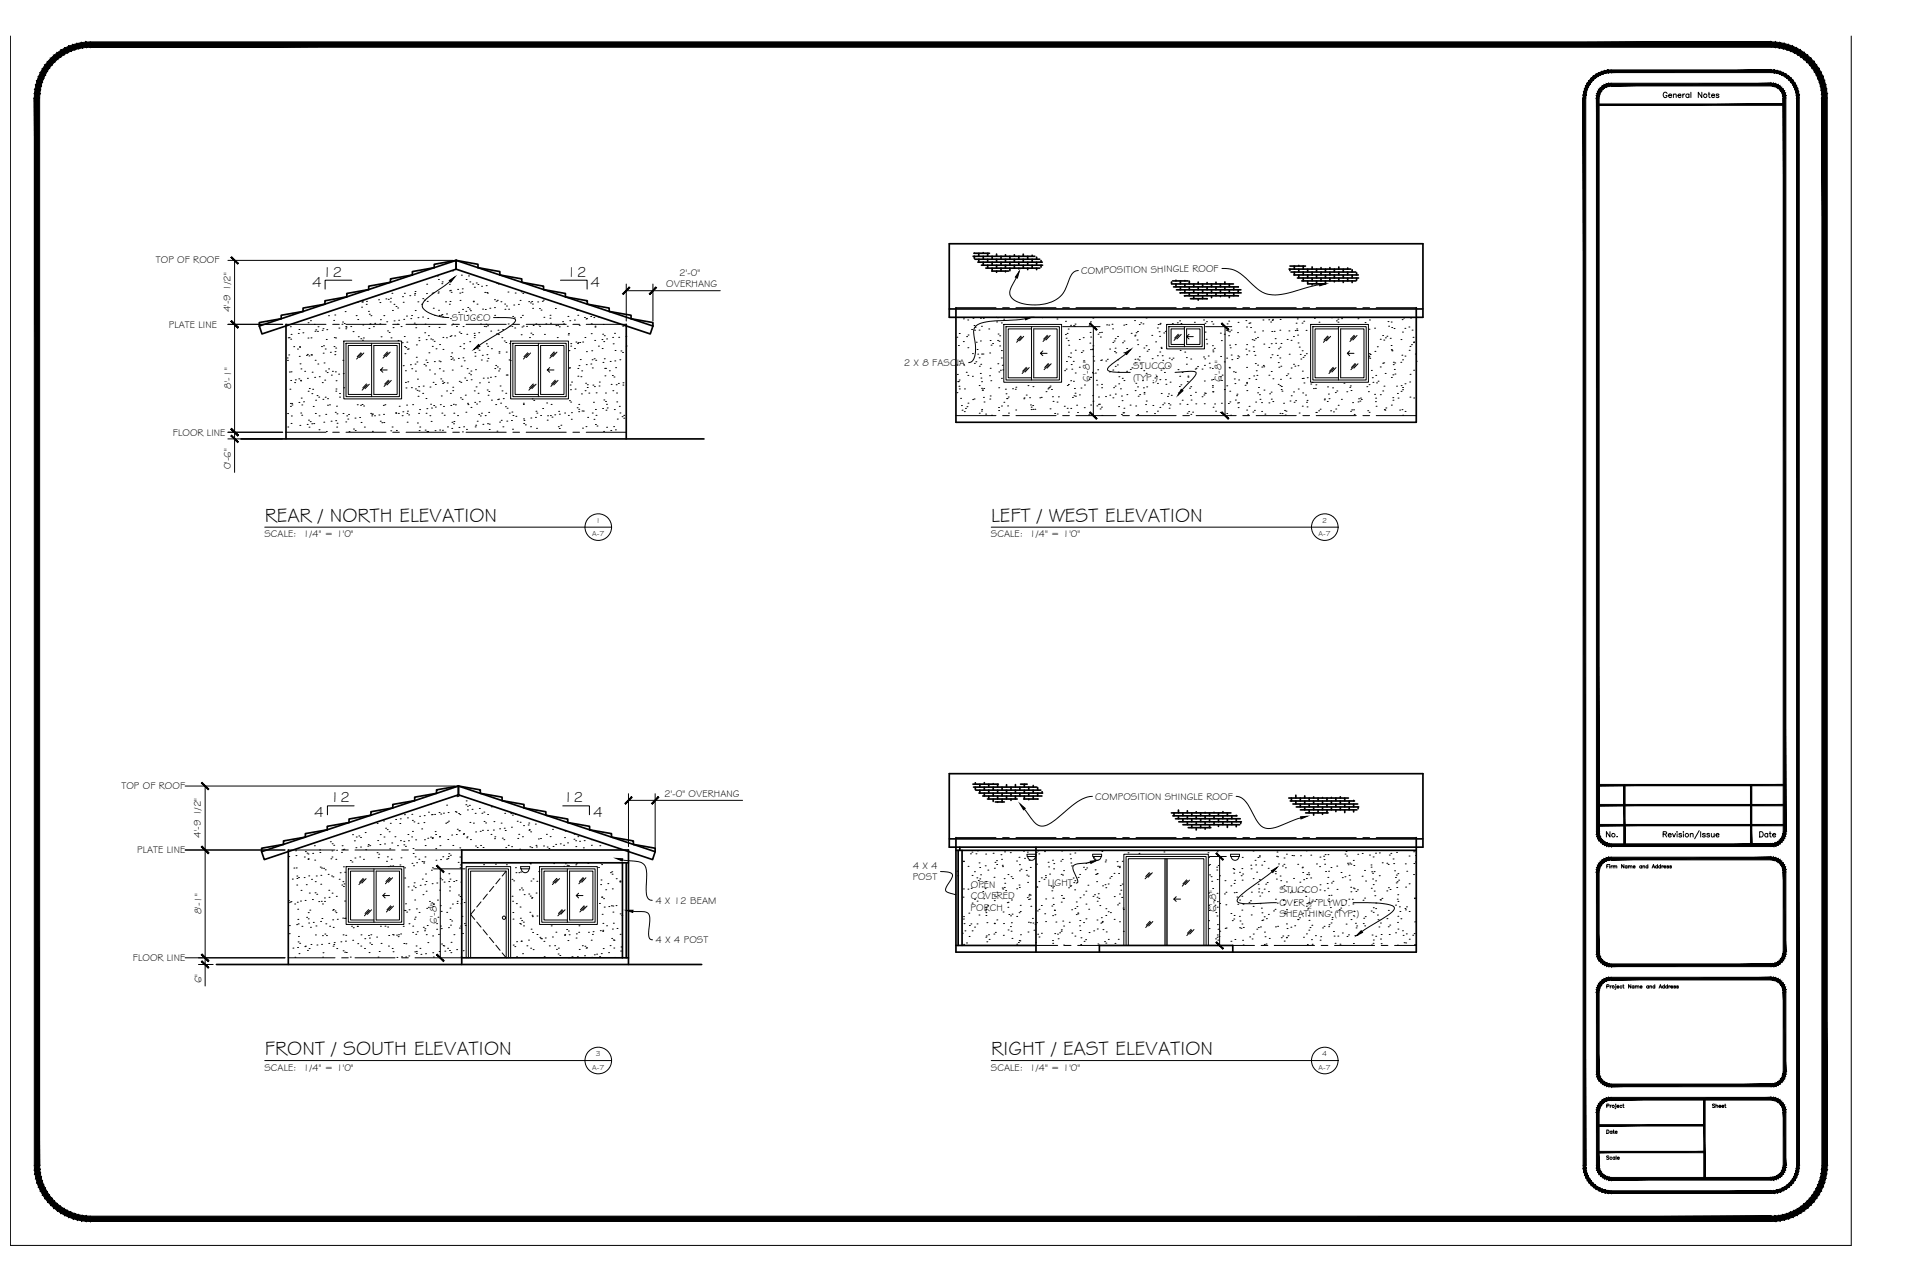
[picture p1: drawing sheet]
<svg xmlns="http://www.w3.org/2000/svg" width="914mm" height="610mm" viewBox="0 0 914 610" stroke-linecap="round" stroke-linejoin="round" font-family="sans-serif">
<defs><g id="words">
<g font-size="9.5">
<text x="126" y="248">REAR / NORTH ELEVATION</text>
<text x="472" y="248">LEFT / WEST ELEVATION</text>
<text x="126" y="502">FRONT / SOUTH ELEVATION</text>
<text x="472" y="502">RIGHT / EAST ELEVATION</text>
</g>
<g font-size="7.1">
<text x="154" y="132">12</text>
<text x="270" y="132">12</text>
<text x="149" y="137">4</text>
<text x="281" y="137">4</text>
<text x="157" y="382">12</text>
<text x="268" y="382">12</text>
<text x="150" y="389">4</text>
<text x="282" y="389">4</text>
</g>
<g font-size="6.2">
<text x="763" y="400">No.</text>
<text x="836" y="400">Date</text>
</g>
<text font-size="5.7" x="791" y="48">General Notes</text>
<g font-size="4.8">
<text x="74" y="125">TOP OF ROOF</text>
<text x="323" y="131">2'-0&quot;</text>
<text x="515" y="130" transform="rotate(-1 515 130)">COMPOSITION SHINGLE ROOF</text>
<text x="317" y="137">OVERHANG</text>
<text x="110" y="149" transform="rotate(-90 110 149)">4'-9 1/2&quot;</text>
<text x="215" y="153">STUCCO</text>
<text x="80" y="156">PLATE LINE</text>
<text x="430" y="174">2 X 8 FASCIA</text>
<text x="539" y="176">STUCCO</text>
<text x="110" y="185" transform="rotate(-90 110 185)">8'-1&quot;</text>
<text x="519" y="182" transform="rotate(-90 519 182)">6'-8&quot;</text>
<text x="539" y="181">(TYP.)</text>
<text x="581" y="182" transform="rotate(-90 581 182)">6'-8&quot;</text>
<text x="82" y="207">FLOOR LINE</text>
<text x="110" y="223" transform="rotate(-90 110 223)">0'-6&quot;</text>
<text x="126" y="256">SCALE: 1/4&quot; = 1'0&quot;</text>
<text x="472" y="256">SCALE: 1/4&quot; = 1'0&quot;</text>
<text x="58" y="376">TOP OF ROOF</text>
<text x="316" y="379">2'-0&quot; OVERHANG</text>
<text x="521" y="381">COMPOSITION SHINGLE ROOF</text>
<text x="96" y="399" transform="rotate(-90 96 399)">4'-9 1/2&quot;</text>
<text x="65" y="406">PLATE LINE</text>
<text x="435" y="414">4 X 4</text>
<text x="434" y="419">POST</text>
<text x="462" y="423">OPEN</text>
<text x="499" y="422">LIGHT</text>
<text x="609" y="425">STUCCO</text>
<text x="312" y="430">4 X 12 BEAM</text>
<text x="462" y="428">COVERED</text>
<text x="609" y="431">OVER &quot; PLYWD.</text>
<text x="96" y="435" transform="rotate(-90 96 435)">8'-1&quot;</text>
<text x="462" y="433">PORCH</text>
<text x="579" y="434" transform="rotate(-90 579 434)">6'-8&quot;</text>
<text x="609" y="437">SHEATHING (TYP.)</text>
<text x="208" y="440" transform="rotate(-90 208 440)">6'-8&quot;</text>
<text x="312" y="449">4 X 4 POST</text>
<text x="63" y="457">FLOOR LINE</text>
<text x="96" y="468" transform="rotate(-90 96 468)">6&quot;</text>
<text x="126" y="509">SCALE: 1/4&quot; = 1'0&quot;</text>
<text x="472" y="509">SCALE: 1/4&quot; = 1'0&quot;</text>
</g>
<g font-size="4.4">
<text x="814" y="528">Sheet</text>
<text x="764" y="540">Date</text>
<text x="763" y="553">Scale</text>
</g>
<g font-size="3.6">
<text x="284" y="249">1</text>
<text x="629" y="249">2</text>
<text x="282" y="255">A-7</text>
<text x="628" y="255">A-7</text>
<text x="284" y="503">3</text>
<text x="629" y="503">4</text>
<text x="282" y="509">A-7</text>
<text x="628" y="509">A-7</text>
</g>
<g font-size="3.3">
<text x="622" y="429">1</text>
<text x="622" y="432">2</text>
</g>
</g></defs>
<!-- layer: Walls -->
<g fill="none" stroke="#000" stroke-width=".8">
<path d="M136 154v55M298 154v55M455 146v55h219v-55M115 209h220M455 399v54h219v-54M137 404v55M220 411h79M296 411v45M298 411v45M455 405h219M456 405v45M457 403v2"/>
<path d="M458 405v45M493 403v50M103 459h231M220 459v-55h79v55M220 456h79M455 450h38M523 453v-3h64v3"/>
</g>
<!-- layer: STUCCO -->
<g fill="none" stroke="#000" stroke-width=".48">
<path d="M187 140h.1M192 140h.1M197 140h.1M198 139h.1M203 140h.1M203 135h.1M206 140h.1M206 139h.1M208 131h.1M208 139h.1M209 139h.1M209 133h.1"/>
<path d="M210 135h.1M210 134h.1M214 135h.1M214 138h.1M215 139h.1M215 129h.1M218 138h.1M219 139h.1M220 131h.1M220 139h.1M220 137h.1M222 133h.1"/>
<path d="M223 131h.1M224 134h.1M225 135h.1M226 137h.1M227 135h.1M229 136h.1M231 139h.1M231 136h.1M232 139h.1M236 135h.1M237 135h.1M242 139h.1"/>
<path d="M245 139h.1M248 139h.1M249 140h.1M138 155h.1M139 159h.1M142 159h.1M142 157h.1M144 158h.1M147 154h.1M148 153h.1M150 154h.1M150 158h.1"/>
<path d="M150 157h.1M151 158h.1M151 155h.1M153 157h.1M154 156h.1M156 157h.1M156 150h.1M159 152h.1M159 150h.1M161 156h.1M163 154h.1M163 153h.1"/>
<path d="M164 154h.1M164 148h.1M165 156h.1M165 155h.1M167 155h.1M168 158h.1M170 150h.1M170 144h.1M170 152h.1M172 146h.1M172 144h.1M173 144h.1"/>
<path d="M173 155h.1M174 145h.1M174 143h.1M175 148h.1M176 156h.1M176 150h.1M176 154h.1M177 150h.1M178 155h.1M178 154h.1M180 143h.1M181 154h.1"/>
<path d="M181 144h.1M181 152h.1M183 150h.1M184 142h.1M184 153h.1M184 157h.1M185 142h.1M185 158h.1M186 144h.1M186 142h.1M187 148h.1M187 156h.1"/>
<path d="M188 145h.1M188 153h.1M188 146h.1M189 154h.1M189 147h.1M190 152h.1M191 155h.1M192 141h.1M192 144h.1M192 152h.1M193 150h.1M195 141h.1"/>
<path d="M196 152h.1M196 150h.1M197 154h.1M198 148h.1M198 156h.1M198 154h.1M199 144h.1M199 151h.1M201 145h.1M201 151h.1M201 142h.1M202 143h.1"/>
<path d="M202 158h.1M202 154h.1M203 143h.1M204 152h.1M204 160h.1M204 155h.1M206 147h.1M207 150h.1M209 148h.1M209 156h.1M209 150h.1M210 150h.1"/>
<path d="M211 151h.1M212 144h.1M213 149h.1M214 145h.1M214 143h.1M214 152h.1M215 160h.1M215 155h.1M216 154h.1M216 160h.1M217 155h.1M218 149h.1"/>
<path d="M219 158h.1M219 143h.1M219 159h.1M220 147h.1M220 155h.1M222 148h.1M222 159h.1M222 150h.1M223 146h.1M223 147h.1M224 148h.1M225 143h.1"/>
<path d="M225 144h.1M226 151h.1M226 159h.1M226 160h.1M227 145h.1M228 151h.1M228 158h.1M229 154h.1M230 147h.1M230 155h.1M231 147h.1M231 155h.1"/>
<path d="M231 154h.1M232 155h.1M233 147h.1M234 158h.1M235 146h.1M235 143h.1M235 150h.1M236 143h.1M236 159h.1M237 143h.1M237 151h.1M237 157h.1"/>
<path d="M237 159h.1M238 144h.1M239 157h.1M240 145h.1M240 147h.1M241 146h.1M242 154h.1M242 147h.1M242 155h.1M244 155h.1M244 151h.1M245 145h.1"/>
<path d="M245 151h.1M245 156h.1M247 145h.1M248 143h.1M248 151h.1M248 159h.1M248 156h.1M249 150h.1M249 155h.1M251 155h.1M252 144h.1M253 144h.1"/>
<path d="M253 159h.1M253 145h.1M254 147h.1M254 159h.1M254 155h.1M255 154h.1M256 144h.1M256 155h.1M257 147h.1M257 155h.1M258 148h.1M258 143h.1"/>
<path d="M259 143h.1M259 151h.1M259 159h.1M260 154h.1M262 151h.1M262 150h.1M262 154h.1M264 147h.1M265 155h.1M266 156h.1M267 145h.1M268 153h.1"/>
<path d="M268 154h.1M270 155h.1M270 151h.1M270 159h.1M271 159h.1M271 153h.1M273 152h.1M275 148h.1M275 150h.1M276 155h.1M278 151h.1M279 152h.1"/>
<path d="M281 151h.1M281 159h.1M281 154h.1M283 151h.1M283 156h.1M283 155h.1M285 151h.1M287 159h.1M287 154h.1M288 160h.1M293 159h.1M295 154h.1"/>
<path d="M296 155h.1M457 159h.1M459 152h.1M461 152h.1M461 159h.1M462 157h.1M463 151h.1M464 155h.1M464 157h.1M464 156h.1M466 157h.1M467 151h.1"/>
<path d="M467 155h.1M468 152h.1M471 157h.1M474 151h.1M474 153h.1M475 151h.1M475 159h.1M476 160h.1M477 154h.1M478 152h.1M484 151h.1M496 151h.1"/>
<path d="M503 152h.1M507 159h.1M507 153h.1M508 159h.1M508 157h.1M510 155h.1M511 155h.1M512 154h.1M518 155h.1M519 158h.1M519 153h.1M520 155h.1"/>
<path d="M520 151h.1M523 159h.1M523 158h.1M524 158h.1M527 155h.1M528 155h.1M529 154h.1M530 157h.1M535 155h.1M536 154h.1M538 159h.1M540 153h.1"/>
<path d="M540 160h.1M541 158h.1M542 154h.1M543 154h.1M544 154h.1M546 151h.1M548 160h.1M551 156h.1M551 154h.1M552 158h.1M552 154h.1M554 158h.1"/>
<path d="M555 158h.1M558 154h.1M560 154h.1M561 153h.1M562 154h.1M569 153h.1M573 152h.1M574 154h.1M574 158h.1M574 153h.1M577 153h.1M577 154h.1"/>
<path d="M581 159h.1M583 159h.1M584 157h.1M584 154h.1M585 158h.1M585 160h.1M585 153h.1M586 157h.1M589 158h.1M589 153h.1M593 153h.1M593 156h.1"/>
<path d="M594 154h.1M595 154h.1M595 156h.1M597 158h.1M601 157h.1M601 152h.1M604 152h.1M605 153h.1M605 158h.1M606 152h.1M606 158h.1M609 157h.1"/>
<path d="M609 152h.1M614 157h.1M617 157h.1M617 154h.1M618 152h.1M618 159h.1M620 154h.1M621 153h.1M622 157h.1M626 151h.1M628 153h.1M634 151h.1"/>
<path d="M636 153h.1M637 152h.1M637 153h.1M639 152h.1M646 152h.1M650 154h.1M652 157h.1M652 152h.1M654 156h.1M658 160h.1M661 153h.1M661 155h.1"/>
<path d="M662 153h.1M662 156h.1M664 156h.1M667 152h.1M668 158h.1M668 151h.1M669 156h.1M671 156h.1M671 151h.1M672 157h.1M137 170h.1M137 171h.1"/>
<path d="M137 161h.1M137 169h.1M138 161h.1M138 177h.1M139 177h.1M140 165h.1M142 166h.1M142 170h.1M143 165h.1M143 173h.1M143 176h.1M145 177h.1"/>
<path d="M146 169h.1M147 161h.1M147 169h.1M148 161h.1M148 169h.1M149 177h.1M150 180h.1M150 171h.1M151 173h.1M152 179h.1M153 165h.1M154 168h.1"/>
<path d="M154 165h.1M154 173h.1M155 166h.1M155 177h.1M155 162h.1M156 177h.1M156 176h.1M157 168h.1M158 179h.1M158 177h.1M159 165h.1M159 161h.1"/>
<path d="M159 169h.1M159 167h.1M160 177h.1M160 161h.1M160 166h.1M161 178h.1M163 171h.1M163 178h.1M171 160h.1M172 161h.1M173 162h.1M173 161h.1"/>
<path d="M181 160h.1M186 161h.1M189 162h.1M191 163h.1M192 174h.1M192 160h.1M193 165h.1M193 168h.1M193 176h.1M194 163h.1M194 166h.1M195 174h.1"/>
<path d="M196 175h.1M198 173h.1M198 177h.1M198 170h.1M198 164h.1M198 172h.1M199 161h.1M199 162h.1M202 173h.1M203 174h.1M203 171h.1M203 162h.1"/>
<path d="M203 173h.1M204 168h.1M204 176h.1M205 161h.1M206 165h.1M206 162h.1M207 162h.1M207 172h.1M207 178h.1M208 166h.1M209 172h.1M209 175h.1"/>
<path d="M209 164h.1M210 172h.1M211 161h.1M211 166h.1M211 177h.1M212 161h.1M214 160h.1M215 170h.1M215 171h.1M215 168h.1M215 176h.1M216 171h.1"/>
<path d="M218 171h.1M219 165h.1M220 174h.1M220 170h.1M221 164h.1M221 166h.1M221 172h.1M221 180h.1M222 175h.1M223 178h.1M224 163h.1M224 178h.1"/>
<path d="M224 177h.1M226 161h.1M226 168h.1M226 170h.1M226 176h.1M227 166h.1M228 167h.1M229 171h.1M230 169h.1M230 180h.1M232 164h.1M232 169h.1"/>
<path d="M232 172h.1M232 180h.1M232 165h.1M232 171h.1M233 180h.1M234 166h.1M236 175h.1M236 179h.1M236 174h.1M237 175h.1M237 177h.1M238 167h.1"/>
<path d="M238 168h.1M238 176h.1M239 161h.1M240 162h.1M241 163h.1M241 168h.1M241 178h.1M242 171h.1M243 163h.1M243 172h.1M252 161h.1M265 161h.1"/>
<path d="M271 167h.1M271 175h.1M272 164h.1M272 165h.1M273 166h.1M274 163h.1M275 163h.1M275 179h.1M275 175h.1M276 174h.1M276 163h.1M276 171h.1"/>
<path d="M277 179h.1M277 176h.1M277 163h.1M278 161h.1M279 174h.1M279 167h.1M281 173h.1M282 167h.1M282 171h.1M282 175h.1M283 171h.1M283 162h.1"/>
<path d="M284 171h.1M285 165h.1M287 162h.1M287 166h.1M287 172h.1M287 163h.1M288 171h.1M288 175h.1M288 179h.1M289 161h.1M290 176h.1M290 172h.1"/>
<path d="M291 179h.1M292 161h.1M292 164h.1M292 179h.1M293 172h.1M293 167h.1M293 175h.1M294 161h.1M295 171h.1M296 167h.1M296 168h.1M298 160h.1"/>
<path d="M298 165h.1M455 174h.1M455 160h.1M456 178h.1M456 164h.1M457 172h.1M459 163h.1M459 174h.1M460 177h.1M460 160h.1M461 179h.1M461 165h.1"/>
<path d="M463 179h.1M463 168h.1M464 173h.1M465 172h.1M465 163h.1M465 166h.1M465 169h.1M466 170h.1M466 174h.1M467 178h.1M467 162h.1M467 173h.1"/>
<path d="M467 180h.1M467 168h.1M468 168h.1M471 179h.1M471 168h.1M471 162h.1M471 175h.1M472 164h.1M472 163h.1M475 162h.1M475 173h.1M475 177h.1"/>
<path d="M476 162h.1M476 165h.1M476 176h.1M477 170h.1M477 167h.1M477 174h.1M477 176h.1M507 176h.1M507 161h.1M508 172h.1M508 162h.1M508 170h.1"/>
<path d="M509 164h.1M509 170h.1M510 168h.1M510 173h.1M510 176h.1M511 172h.1M512 178h.1M512 167h.1M514 175h.1M514 162h.1M515 168h.1M515 167h.1"/>
<path d="M516 161h.1M516 172h.1M519 163h.1M519 166h.1M519 180h.1M519 160h.1M520 166h.1M520 177h.1M520 165h.1M520 178h.1M520 170h.1M521 172h.1"/>
<path d="M521 178h.1M523 176h.1M524 160h.1M524 171h.1M526 172h.1M527 171h.1M528 177h.1M528 166h.1M530 176h.1M530 163h.1M530 162h.1M530 167h.1"/>
<path d="M531 166h.1M531 174h.1M531 161h.1M531 168h.1M532 174h.1M532 160h.1M532 171h.1M532 177h.1M533 179h.1M534 163h.1M535 168h.1M535 162h.1"/>
<path d="M536 177h.1M536 166h.1M538 176h.1M539 175h.1M540 171h.1M540 173h.1M541 162h.1M541 171h.1M542 164h.1M542 171h.1M542 170h.1M543 173h.1"/>
<path d="M543 175h.1M544 176h.1M544 166h.1M546 165h.1M546 178h.1M546 167h.1M547 166h.1M548 171h.1M550 180h.1M550 163h.1M550 179h.1M551 169h.1"/>
<path d="M552 160h.1M552 168h.1M553 176h.1M553 165h.1M553 166h.1M553 169h.1M553 171h.1M554 175h.1M554 177h.1M556 174h.1M557 170h.1M558 171h.1"/>
<path d="M558 170h.1M561 176h.1M562 179h.1M562 167h.1M563 177h.1M564 168h.1M565 170h.1M565 173h.1M565 177h.1M565 179h.1M567 171h.1M569 176h.1"/>
<path d="M569 175h.1M570 174h.1M572 176h.1M573 170h.1M573 174h.1M573 171h.1M574 161h.1M574 164h.1M575 169h.1M576 173h.1M576 175h.1M577 175h.1"/>
<path d="M577 165h.1M577 167h.1M578 166h.1M581 170h.1M581 179h.1M581 162h.1M582 179h.1M583 172h.1M584 170h.1M585 175h.1M585 164h.1M586 166h.1"/>
<path d="M586 169h.1M586 171h.1M587 177h.1M588 177h.1M588 164h.1M589 171h.1M589 169h.1M590 170h.1M593 166h.1M593 175h.1M593 169h.1M593 164h.1"/>
<path d="M594 167h.1M596 162h.1M597 165h.1M597 179h.1M597 167h.1M597 162h.1M597 169h.1M598 173h.1M598 161h.1M598 176h.1M598 179h.1M599 161h.1"/>
<path d="M599 174h.1M601 175h.1M601 174h.1M602 175h.1M602 164h.1M604 165h.1M604 179h.1M605 170h.1M605 177h.1M605 164h.1M605 169h.1M607 161h.1"/>
<path d="M607 163h.1M608 169h.1M608 173h.1M609 166h.1M609 175h.1M609 170h.1M609 165h.1M610 174h.1M610 163h.1M612 179h.1M613 162h.1M613 178h.1"/>
<path d="M614 169h.1M615 162h.1M615 175h.1M616 160h.1M616 173h.1M616 174h.1M618 174h.1M618 163h.1M618 165h.1M619 169h.1M619 171h.1M620 167h.1"/>
<path d="M620 177h.1M620 170h.1M621 169h.1M622 168h.1M622 180h.1M652 169h.1M652 170h.1M652 168h.1M652 171h.1M653 176h.1M653 180h.1M654 167h.1"/>
<path d="M655 179h.1M656 165h.1M657 175h.1M657 161h.1M658 173h.1M659 173h.1M659 162h.1M659 178h.1M659 161h.1M660 160h.1M662 161h.1M662 164h.1"/>
<path d="M662 166h.1M662 180h.1M662 167h.1M663 167h.1M663 178h.1M663 174h.1M663 172h.1M664 176h.1M664 173h.1M664 178h.1M667 172h.1M667 162h.1"/>
<path d="M667 169h.1M668 171h.1M669 169h.1M671 167h.1M671 165h.1M671 178h.1M672 164h.1M673 161h.1M673 163h.1M673 176h.1M674 168h.1M674 172h.1"/>
<path d="M137 197h.1M138 185h.1M138 192h.1M138 193h.1M138 181h.1M139 198h.1M139 192h.1M139 193h.1M140 182h.1M141 181h.1M142 180h.1M142 192h.1"/>
<path d="M143 181h.1M143 197h.1M143 189h.1M144 198h.1M144 193h.1M144 191h.1M146 180h.1M147 186h.1M147 200h.1M147 185h.1M148 187h.1M149 185h.1"/>
<path d="M149 193h.1M150 197h.1M150 190h.1M151 188h.1M152 189h.1M152 198h.1M153 182h.1M154 190h.1M155 181h.1M155 189h.1M155 197h.1M156 190h.1"/>
<path d="M156 193h.1M157 193h.1M160 196h.1M160 186h.1M160 185h.1M160 181h.1M160 193h.1M160 197h.1M162 187h.1M162 189h.1M163 197h.1M164 185h.1"/>
<path d="M165 198h.1M166 199h.1M166 197h.1M169 199h.1M170 193h.1M171 199h.1M172 193h.1M172 192h.1M173 193h.1M176 197h.1M177 198h.1M177 197h.1"/>
<path d="M178 198h.1M180 197h.1M182 193h.1M183 197h.1M183 193h.1M188 196h.1M188 197h.1M190 197h.1M190 193h.1M191 198h.1M192 196h.1M193 182h.1"/>
<path d="M193 185h.1M194 193h.1M194 197h.1M194 196h.1M194 182h.1M195 197h.1M196 184h.1M196 193h.1M198 185h.1M199 186h.1M199 180h.1M199 189h.1"/>
<path d="M199 197h.1M199 184h.1M200 195h.1M201 187h.1M201 184h.1M203 190h.1M203 197h.1M203 194h.1M205 198h.1M205 184h.1M205 192h.1M205 194h.1"/>
<path d="M206 182h.1M206 193h.1M207 183h.1M207 194h.1M210 193h.1M210 180h.1M210 188h.1M210 197h.1M211 181h.1M211 182h.1M211 193h.1M211 198h.1"/>
<path d="M213 186h.1M213 182h.1M214 187h.1M215 193h.1M216 184h.1M216 186h.1M216 192h.1M216 197h.1M217 193h.1M218 198h.1M219 181h.1M219 189h.1"/>
<path d="M219 182h.1M220 190h.1M221 188h.1M222 196h.1M222 181h.1M223 192h.1M223 193h.1M224 194h.1M224 181h.1M226 186h.1M226 191h.1M227 184h.1"/>
<path d="M227 192h.1M228 187h.1M228 197h.1M228 191h.1M228 182h.1M229 198h.1M229 197h.1M231 198h.1M232 186h.1M232 188h.1M233 182h.1M233 196h.1"/>
<path d="M233 186h.1M234 190h.1M236 193h.1M237 190h.1M238 184h.1M238 192h.1M239 186h.1M240 190h.1M241 194h.1M241 187h.1M242 197h.1M244 196h.1"/>
<path d="M244 198h.1M246 198h.1M249 192h.1M249 199h.1M253 199h.1M253 190h.1M254 191h.1M255 199h.1M255 196h.1M256 197h.1M257 198h.1M258 194h.1"/>
<path d="M260 192h.1M260 200h.1M261 198h.1M262 198h.1M262 192h.1M263 199h.1M264 197h.1M266 196h.1M266 197h.1M269 197h.1M271 198h.1M271 191h.1"/>
<path d="M271 183h.1M272 185h.1M272 191h.1M272 200h.1M272 196h.1M272 182h.1M274 185h.1M275 194h.1M275 196h.1M275 195h.1M275 192h.1M277 187h.1"/>
<path d="M277 196h.1M278 196h.1M278 186h.1M279 182h.1M280 184h.1M280 183h.1M280 199h.1M280 187h.1M282 197h.1M282 183h.1M282 191h.1M283 200h.1"/>
<path d="M283 184h.1M283 195h.1M284 198h.1M284 187h.1M285 184h.1M285 182h.1M287 194h.1M287 190h.1M288 187h.1M288 191h.1M288 195h.1M289 192h.1"/>
<path d="M289 194h.1M291 183h.1M292 186h.1M292 195h.1M293 183h.1M293 187h.1M294 191h.1M294 199h.1M294 182h.1M295 193h.1M295 197h.1M296 198h.1"/>
<path d="M296 183h.1M297 182h.1M297 199h.1M297 198h.1M455 187h.1M456 182h.1M456 184h.1M457 181h.1M457 185h.1M457 190h.1M458 193h.1M458 195h.1"/>
<path d="M459 196h.1M459 185h.1M460 194h.1M461 192h.1M463 190h.1M464 190h.1M466 183h.1M466 197h.1M467 196h.1M467 185h.1M467 182h.1M467 195h.1"/>
<path d="M468 186h.1M468 189h.1M468 185h.1M468 191h.1M469 197h.1M471 190h.1M471 188h.1M472 181h.1M472 198h.1M475 194h.1M475 195h.1M475 185h.1"/>
<path d="M477 193h.1M477 180h.1M478 191h.1M479 185h.1M479 187h.1M479 190h.1M480 193h.1M480 189h.1M480 197h.1M482 185h.1M483 185h.1M483 195h.1"/>
<path d="M484 184h.1M487 190h.1M487 189h.1M488 188h.1M489 184h.1M490 189h.1M491 193h.1M491 195h.1M491 194h.1M492 193h.1M492 195h.1M492 184h.1"/>
<path d="M493 195h.1M495 189h.1M496 189h.1M498 186h.1M499 185h.1M500 184h.1M500 195h.1M500 185h.1M501 189h.1M501 191h.1M502 197h.1M503 191h.1"/>
<path d="M503 197h.1M504 189h.1M507 193h.1M508 194h.1M508 183h.1M509 196h.1M509 183h.1M510 181h.1M510 194h.1M510 189h.1M511 181h.1M511 188h.1"/>
<path d="M511 185h.1M512 187h.1M512 189h.1M512 193h.1M513 196h.1M514 188h.1M515 185h.1M516 194h.1M516 183h.1M518 197h.1M518 180h.1M519 193h.1"/>
<path d="M520 188h.1M520 191h.1M522 181h.1M522 193h.1M522 183h.1M523 192h.1M523 189h.1M524 195h.1M524 194h.1M524 183h.1M524 185h.1M524 198h.1"/>
<path d="M526 189h.1M528 188h.1M530 189h.1M530 184h.1M531 184h.1M531 188h.1M532 194h.1M532 183h.1M533 185h.1M534 188h.1M534 197h.1M534 191h.1"/>
<path d="M534 180h.1M535 196h.1M535 194h.1M535 181h.1M536 188h.1M538 193h.1M540 186h.1M541 193h.1M541 182h.1M541 184h.1M542 197h.1M542 189h.1"/>
<path d="M542 188h.1M544 181h.1M544 185h.1M545 187h.1M545 193h.1M546 191h.1M546 196h.1M546 184h.1M549 193h.1M549 182h.1M550 197h.1M551 196h.1"/>
<path d="M551 182h.1M552 194h.1M552 181h.1M553 187h.1M553 193h.1M554 192h.1M555 181h.1M555 183h.1M556 189h.1M556 187h.1M556 192h.1M556 194h.1"/>
<path d="M557 193h.1M557 182h.1M558 188h.1M561 187h.1M561 184h.1M562 192h.1M562 183h.1M563 190h.1M565 192h.1M565 197h.1M565 182h.1M566 196h.1"/>
<path d="M566 185h.1M567 188h.1M567 184h.1M567 197h.1M567 190h.1M568 196h.1M569 187h.1M569 192h.1M572 189h.1M573 188h.1M573 192h.1M573 181h.1"/>
<path d="M573 187h.1M574 187h.1M577 181h.1M577 184h.1M577 186h.1M577 194h.1M578 192h.1M579 196h.1M581 196h.1M581 192h.1M581 181h.1M583 185h.1"/>
<path d="M584 197h.1M584 184h.1M585 192h.1M585 186h.1M585 191h.1M586 198h.1M588 180h.1M588 183h.1M588 190h.1M589 188h.1M589 192h.1M589 194h.1"/>
<path d="M590 192h.1M590 181h.1M593 183h.1M593 182h.1M593 195h.1M593 186h.1M594 197h.1M595 180h.1M595 193h.1M596 196h.1M597 195h.1M598 191h.1"/>
<path d="M598 181h.1M599 187h.1M599 184h.1M600 188h.1M600 190h.1M600 192h.1M601 196h.1M602 186h.1M602 197h.1M604 192h.1M604 187h.1M605 187h.1"/>
<path d="M605 190h.1M606 191h.1M606 180h.1M608 183h.1M609 197h.1M609 184h.1M610 181h.1M610 185h.1M610 184h.1M610 186h.1M610 197h.1M611 192h.1"/>
<path d="M611 195h.1M612 198h.1M612 196h.1M614 191h.1M614 180h.1M615 188h.1M616 187h.1M616 191h.1M617 191h.1M618 185h.1M618 197h.1M620 180h.1"/>
<path d="M620 193h.1M620 187h.1M621 182h.1M621 188h.1M622 191h.1M622 194h.1M624 183h.1M625 182h.1M625 185h.1M626 185h.1M626 196h.1M626 183h.1"/>
<path d="M627 196h.1M628 195h.1M630 190h.1M632 191h.1M632 184h.1M632 188h.1M633 190h.1M633 195h.1M634 185h.1M635 196h.1M636 187h.1M636 195h.1"/>
<path d="M636 186h.1M637 193h.1M638 190h.1M640 182h.1M641 186h.1M642 184h.1M643 184h.1M643 196h.1M643 186h.1M643 195h.1M644 192h.1M644 195h.1"/>
<path d="M645 197h.1M646 191h.1M647 190h.1M647 191h.1M648 189h.1M648 190h.1M651 184h.1M651 195h.1M651 186h.1M652 183h.1M652 196h.1M654 182h.1"/>
<path d="M654 188h.1M655 191h.1M655 189h.1M655 193h.1M655 182h.1M656 181h.1M657 188h.1M658 186h.1M659 184h.1M659 195h.1M660 194h.1M662 193h.1"/>
<path d="M663 189h.1M663 190h.1M665 184h.1M665 187h.1M665 189h.1M666 195h.1M667 186h.1M667 184h.1M667 195h.1M668 185h.1M668 184h.1M668 198h.1"/>
<path d="M669 183h.1M669 196h.1M671 182h.1M671 189h.1M673 189h.1M137 203h.1M139 202h.1M143 202h.1M146 202h.1M147 203h.1M148 201h.1M148 202h.1"/>
<path d="M149 202h.1M152 205h.1M154 201h.1M155 205h.1M158 200h.1M160 200h.1M160 203h.1M160 201h.1M165 201h.1M166 205h.1M168 204h.1M169 205h.1"/>
<path d="M172 201h.1M173 203h.1M177 205h.1M181 200h.1M182 201h.1M183 201h.1M186 205h.1M187 203h.1M189 205h.1M194 201h.1M199 201h.1M200 205h.1"/>
<path d="M200 203h.1M202 205h.1M203 205h.1M204 205h.1M205 201h.1M207 205h.1M209 205h.1M211 205h.1M213 203h.1M215 204h.1M215 201h.1M216 202h.1"/>
<path d="M216 201h.1M218 203h.1M220 206h.1M221 203h.1M222 204h.1M226 203h.1M226 202h.1M227 200h.1M230 202h.1M232 202h.1M233 204h.1M233 202h.1"/>
<path d="M237 205h.1M238 201h.1M239 200h.1M239 203h.1M241 200h.1M243 200h.1M244 204h.1M249 202h.1M249 200h.1M250 202h.1M253 203h.1M255 204h.1"/>
<path d="M266 203h.1M266 204h.1M267 202h.1M277 204h.1M279 203h.1M283 202h.1M284 203h.1M287 205h.1M289 203h.1M291 205h.1M292 203h.1M293 205h.1"/>
<path d="M217 379h.1M218 379h.1M168 397h.1M170 398h.1M171 398h.1M172 399h.1M174 396h.1M180 392h.1M181 397h.1M183 391h.1M183 398h.1M184 394h.1"/>
<path d="M184 395h.1M185 396h.1M186 392h.1M188 398h.1M188 390h.1M190 392h.1M191 390h.1M193 388h.1M194 389h.1M194 397h.1M196 398h.1M196 388h.1"/>
<path d="M196 390h.1M196 396h.1M197 391h.1M198 400h.1M199 392h.1M200 388h.1M201 394h.1M202 391h.1M202 388h.1M202 400h.1M204 399h.1M204 387h.1"/>
<path d="M205 383h.1M205 398h.1M205 388h.1M206 388h.1M206 399h.1M207 388h.1M207 396h.1M207 397h.1M209 387h.1M209 398h.1M210 387h.1M211 387h.1"/>
<path d="M212 392h.1M213 383h.1M213 391h.1M213 399h.1M213 387h.1M215 397h.1M217 386h.1M217 387h.1M217 397h.1M218 395h.1M218 387h.1M219 395h.1"/>
<path d="M219 388h.1M221 397h.1M222 383h.1M222 381h.1M222 399h.1M222 398h.1M222 385h.1M222 384h.1M223 383h.1M224 391h.1M224 400h.1M225 385h.1"/>
<path d="M225 392h.1M226 387h.1M226 396h.1M228 385h.1M229 396h.1M229 387h.1M230 395h.1M230 386h.1M230 391h.1M231 392h.1M232 395h.1M232 388h.1"/>
<path d="M234 397h.1M234 384h.1M235 395h.1M235 391h.1M235 399h.1M236 398h.1M238 394h.1M239 392h.1M239 399h.1M240 400h.1M240 394h.1M240 387h.1"/>
<path d="M240 395h.1M243 387h.1M243 394h.1M244 388h.1M245 388h.1M246 391h.1M246 399h.1M247 397h.1M248 391h.1M249 398h.1M249 393h.1M251 393h.1"/>
<path d="M252 392h.1M252 395h.1M253 396h.1M255 392h.1M256 399h.1M257 399h.1M260 397h.1M262 398h.1M263 395h.1M269 399h.1M269 396h.1M273 399h.1"/>
<path d="M273 397h.1M275 398h.1M282 400h.1M137 408h.1M139 418h.1M140 413h.1M141 405h.1M141 407h.1M141 413h.1M141 417h.1M141 418h.1M142 418h.1"/>
<path d="M145 418h.1M145 408h.1M145 405h.1M146 406h.1M147 406h.1M147 409h.1M147 417h.1M148 418h.1M149 406h.1M150 402h.1M150 409h.1M150 420h.1"/>
<path d="M151 417h.1M152 404h.1M152 406h.1M152 413h.1M153 417h.1M153 413h.1M154 413h.1M155 414h.1M156 416h.1M157 401h.1M158 409h.1M158 417h.1"/>
<path d="M158 405h.1M158 408h.1M158 402h.1M159 402h.1M160 409h.1M160 405h.1M161 418h.1M162 415h.1M163 406h.1M163 402h.1M163 404h.1M163 420h.1"/>
<path d="M163 412h.1M164 404h.1M164 415h.1M167 409h.1M168 410h.1M169 400h.1M169 408h.1M169 403h.1M171 408h.1M172 403h.1M173 409h.1M174 404h.1"/>
<path d="M175 403h.1M175 402h.1M176 402h.1M179 406h.1M180 400h.1M180 408h.1M180 406h.1M181 402h.1M183 402h.1M184 410h.1M184 408h.1M185 412h.1"/>
<path d="M185 404h.1M186 412h.1M186 409h.1M186 401h.1M187 412h.1M189 402h.1M190 412h.1M191 400h.1M191 408h.1M192 400h.1M192 402h.1M193 413h.1"/>
<path d="M193 418h.1M193 403h.1M194 400h.1M196 411h.1M197 404h.1M197 406h.1M197 412h.1M198 408h.1M198 411h.1M199 409h.1M201 410h.1M201 418h.1"/>
<path d="M202 411h.1M202 410h.1M202 408h.1M202 402h.1M203 416h.1M203 419h.1M205 414h.1M206 413h.1M207 404h.1M208 409h.1M208 412h.1M209 402h.1"/>
<path d="M210 418h.1M210 409h.1M210 419h.1M211 408h.1M211 420h.1M213 409h.1M213 408h.1M214 420h.1M214 416h.1M214 406h.1M214 418h.1M214 407h.1"/>
<path d="M216 402h.1M216 419h.1M217 419h.1M218 410h.1M219 403h.1M219 408h.1M219 413h.1M219 412h.1M219 420h.1M226 403h.1M227 403h.1M229 402h.1"/>
<path d="M230 403h.1M230 411h.1M236 411h.1M241 403h.1M241 412h.1M242 402h.1M244 403h.1M244 418h.1M245 419h.1M245 413h.1M246 415h.1M247 415h.1"/>
<path d="M247 404h.1M248 415h.1M252 403h.1M252 411h.1M253 419h.1M253 403h.1M254 418h.1M255 402h.1M255 403h.1M256 419h.1M256 415h.1M259 403h.1"/>
<path d="M260 403h.1M261 404h.1M263 403h.1M264 411h.1M264 402h.1M267 402h.1M268 402h.1M268 412h.1M269 411h.1M270 412h.1M270 401h.1M271 412h.1"/>
<path d="M274 400h.1M274 412h.1M274 403h.1M274 411h.1M276 400h.1M278 403h.1M278 400h.1M280 411h.1M282 402h.1M285 413h.1M286 402h.1M286 411h.1"/>
<path d="M286 419h.1M291 415h.1M291 416h.1M293 418h.1M295 419h.1M295 420h.1M295 404h.1M456 415h.1M456 417h.1M459 410h.1M461 412h.1M462 406h.1"/>
<path d="M463 406h.1M463 417h.1M464 415h.1M465 406h.1M465 418h.1M465 405h.1M466 419h.1M466 411h.1M466 413h.1M466 418h.1M467 416h.1M469 412h.1"/>
<path d="M469 406h.1M469 420h.1M470 414h.1M473 406h.1M473 417h.1M473 413h.1M474 410h.1M474 411h.1M476 407h.1M477 409h.1M477 412h.1M478 418h.1"/>
<path d="M478 405h.1M480 416h.1M481 406h.1M481 417h.1M482 418h.1M484 410h.1M485 408h.1M485 411h.1M485 414h.1M486 414h.1M487 405h.1M488 408h.1"/>
<path d="M488 414h.1M489 416h.1M489 406h.1M489 420h.1M489 417h.1M490 409h.1M490 413h.1M493 406h.1M493 411h.1M494 405h.1M494 406h.1M495 420h.1"/>
<path d="M496 418h.1M497 418h.1M497 405h.1M498 417h.1M498 418h.1M499 410h.1M499 413h.1M500 416h.1M501 409h.1M502 413h.1M502 411h.1M505 410h.1"/>
<path d="M505 416h.1M505 405h.1M506 409h.1M506 416h.1M506 414h.1M509 406h.1M509 405h.1M510 409h.1M510 411h.1M510 412h.1M511 418h.1M512 406h.1"/>
<path d="M512 419h.1M513 418h.1M513 405h.1M514 416h.1M516 413h.1M517 414h.1M517 411h.1M517 413h.1M518 410h.1M520 405h.1M521 408h.1M521 409h.1"/>
<path d="M521 414h.1M522 416h.1M522 420h.1M524 405h.1M526 410h.1M526 409h.1M528 418h.1M529 417h.1M530 416h.1M532 410h.1M532 412h.1M532 416h.1"/>
<path d="M533 413h.1M533 412h.1M534 410h.1M537 406h.1M542 406h.1M554 405h.1M575 406h.1M575 412h.1M575 408h.1M576 411h.1M576 416h.1M576 417h.1"/>
<path d="M577 419h.1M579 413h.1M579 414h.1M579 405h.1M579 419h.1M580 412h.1M581 417h.1M583 419h.1M587 413h.1M587 416h.1M587 414h.1M588 419h.1"/>
<path d="M590 415h.1M591 417h.1M591 413h.1M591 419h.1M591 408h.1M592 416h.1M595 412h.1M595 413h.1M596 405h.1M597 418h.1M597 409h.1M598 412h.1"/>
<path d="M598 415h.1M599 408h.1M599 419h.1M599 407h.1M601 412h.1M602 410h.1M603 420h.1M604 413h.1M607 416h.1M607 415h.1M608 418h.1M608 408h.1"/>
<path d="M608 405h.1M609 411h.1M609 417h.1M610 419h.1M610 412h.1M611 411h.1M611 408h.1M612 413h.1M612 406h.1M612 420h.1M615 407h.1M616 418h.1"/>
<path d="M616 407h.1M618 411h.1M619 420h.1M619 407h.1M620 413h.1M620 415h.1M621 419h.1M622 405h.1M622 418h.1M622 416h.1M623 415h.1M623 416h.1"/>
<path d="M624 418h.1M624 407h.1M627 411h.1M628 412h.1M628 408h.1M630 407h.1M630 409h.1M631 411h.1M631 407h.1M631 415h.1M632 418h.1M632 407h.1"/>
<path d="M632 415h.1M634 413h.1M634 419h.1M636 412h.1M638 415h.1M639 418h.1M640 417h.1M640 406h.1M641 405h.1M641 407h.1M641 411h.1M642 412h.1"/>
<path d="M642 417h.1M642 411h.1M642 419h.1M643 411h.1M644 409h.1M644 412h.1M646 407h.1M648 417h.1M648 406h.1M650 414h.1M650 419h.1M652 407h.1"/>
<path d="M653 412h.1M653 413h.1M653 415h.1M653 418h.1M653 416h.1M654 408h.1M654 415h.1M655 406h.1M655 419h.1M657 417h.1M657 406h.1M658 411h.1"/>
<path d="M660 411h.1M661 411h.1M661 407h.1M662 406h.1M663 409h.1M663 411h.1M664 414h.1M664 418h.1M665 416h.1M665 406h.1M665 420h.1M666 419h.1"/>
<path d="M669 411h.1M670 415h.1M671 407h.1M673 416h.1M673 405h.1M673 411h.1M674 405h.1M674 410h.1M674 407h.1M137 430h.1M137 429h.1M138 429h.1"/>
<path d="M139 429h.1M140 430h.1M141 421h.1M142 429h.1M142 433h.1M142 438h.1M142 440h.1M143 429h.1M143 424h.1M145 428h.1M146 421h.1M146 437h.1"/>
<path d="M147 434h.1M147 437h.1M147 439h.1M147 425h.1M147 433h.1M149 428h.1M149 439h.1M150 425h.1M151 426h.1M152 429h.1M153 438h.1M153 421h.1"/>
<path d="M153 429h.1M153 437h.1M153 430h.1M154 427h.1M154 429h.1M155 440h.1M156 424h.1M157 427h.1M158 425h.1M158 433h.1M158 438h.1M159 433h.1"/>
<path d="M159 434h.1M160 434h.1M160 427h.1M161 437h.1M163 421h.1M163 437h.1M163 422h.1M164 421h.1M164 437h.1M164 429h.1M193 433h.1M193 430h.1"/>
<path d="M194 434h.1M194 422h.1M195 440h.1M195 433h.1M196 424h.1M197 422h.1M197 420h.1M197 437h.1M197 428h.1M198 436h.1M198 422h.1M198 433h.1"/>
<path d="M199 434h.1M200 421h.1M201 426h.1M202 421h.1M203 424h.1M203 432h.1M204 432h.1M204 429h.1M206 430h.1M206 421h.1M206 431h.1M208 440h.1"/>
<path d="M208 420h.1M208 428h.1M208 436h.1M209 424h.1M210 431h.1M210 434h.1M213 434h.1M214 424h.1M214 422h.1M214 432h.1M214 438h.1M215 438h.1"/>
<path d="M215 430h.1M218 430h.1M218 429h.1M218 426h.1M219 427h.1M219 430h.1M220 428h.1M220 436h.1M221 430h.1M221 440h.1M244 427h.1M244 429h.1"/>
<path d="M244 434h.1M244 437h.1M246 430h.1M247 423h.1M247 439h.1M248 432h.1M248 437h.1M248 440h.1M248 423h.1M248 438h.1M249 424h.1M249 439h.1"/>
<path d="M249 426h.1M252 425h.1M252 434h.1M252 426h.1M253 427h.1M253 436h.1M255 425h.1M256 436h.1M285 430h.1M286 421h.1M286 427h.1M287 435h.1"/>
<path d="M287 439h.1M287 428h.1M288 432h.1M288 423h.1M289 420h.1M290 431h.1M291 431h.1M291 423h.1M292 431h.1M292 434h.1M292 439h.1M293 431h.1"/>
<path d="M295 435h.1M296 436h.1M458 427h.1M459 437h.1M459 423h.1M459 436h.1M459 440h.1M461 423h.1M461 435h.1M462 440h.1M462 423h.1M463 430h.1"/>
<path d="M464 428h.1M465 440h.1M465 429h.1M466 435h.1M468 422h.1M468 424h.1M468 428h.1M469 423h.1M469 433h.1M469 434h.1M469 436h.1M469 432h.1"/>
<path d="M470 439h.1M470 431h.1M473 439h.1M473 429h.1M473 426h.1M473 440h.1M474 427h.1M474 425h.1M475 438h.1M477 423h.1M477 434h.1M478 440h.1"/>
<path d="M478 422h.1M478 420h.1M479 424h.1M479 430h.1M480 432h.1M480 429h.1M480 435h.1M481 436h.1M481 439h.1M481 428h.1M482 435h.1M484 423h.1"/>
<path d="M484 436h.1M485 421h.1M485 434h.1M485 422h.1M486 434h.1M486 431h.1M489 427h.1M490 439h.1M490 428h.1M490 426h.1M491 431h.1M491 437h.1"/>
<path d="M492 439h.1M493 440h.1M493 422h.1M493 439h.1M494 422h.1M494 433h.1M495 433h.1M496 431h.1M497 435h.1M498 439h.1M498 428h.1M500 422h.1"/>
<path d="M501 424h.1M501 431h.1M501 423h.1M501 436h.1M501 427h.1M501 430h.1M502 422h.1M502 433h.1M502 435h.1M503 439h.1M505 429h.1M505 426h.1"/>
<path d="M506 438h.1M506 427h.1M506 428h.1M509 422h.1M509 439h.1M510 422h.1M510 433h.1M511 420h.1M512 423h.1M512 432h.1M512 429h.1M512 435h.1"/>
<path d="M513 431h.1M513 434h.1M513 435h.1M514 438h.1M514 427h.1M516 426h.1M516 439h.1M517 424h.1M517 437h.1M517 430h.1M518 421h.1M518 433h.1"/>
<path d="M520 427h.1M521 426h.1M522 438h.1M522 427h.1M522 429h.1M523 425h.1M523 428h.1M524 431h.1M524 439h.1M524 437h.1M525 439h.1M525 438h.1"/>
<path d="M525 422h.1M526 421h.1M526 422h.1M526 436h.1M526 432h.1M528 421h.1M528 434h.1M529 434h.1M530 438h.1M530 427h.1M532 431h.1M533 430h.1"/>
<path d="M533 425h.1M533 439h.1M533 421h.1M534 424h.1M534 427h.1M534 421h.1M535 432h.1M535 433h.1M575 425h.1M575 438h.1M575 431h.1M576 433h.1"/>
<path d="M577 423h.1M578 429h.1M578 431h.1M579 434h.1M579 436h.1M579 425h.1M579 432h.1M579 429h.1M581 430h.1M583 425h.1M584 431h.1M584 425h.1"/>
<path d="M586 422h.1M586 435h.1M587 438h.1M587 437h.1M587 420h.1M587 436h.1M587 425h.1M588 425h.1M589 427h.1M589 430h.1M590 436h.1M590 428h.1"/>
<path d="M590 438h.1M591 427h.1M591 433h.1M591 440h.1M592 430h.1M595 429h.1M596 435h.1M596 425h.1M597 431h.1M599 421h.1M599 424h.1M599 423h.1"/>
<path d="M600 426h.1M600 430h.1M600 432h.1M601 425h.1M601 438h.1M601 434h.1M602 423h.1M602 436h.1M602 421h.1M603 437h.1M604 435h.1M604 424h.1"/>
<path d="M606 433h.1M607 433h.1M607 428h.1M608 430h.1M610 423h.1M611 428h.1M611 430h.1M611 421h.1M611 435h.1M612 434h.1M612 435h.1M612 424h.1"/>
<path d="M612 440h.1M612 433h.1M614 425h.1M615 424h.1M616 429h.1M618 424h.1M618 438h.1M619 437h.1M620 435h.1M620 424h.1M621 424h.1M622 427h.1"/>
<path d="M622 431h.1M622 430h.1M622 433h.1M623 436h.1M623 429h.1M623 438h.1M624 429h.1M626 429h.1M627 428h.1M628 434h.1M628 424h.1M628 421h.1"/>
<path d="M630 424h.1M632 420h.1M632 423h.1M632 429h.1M632 428h.1M632 426h.1M633 432h.1M634 434h.1M634 426h.1M634 439h.1M634 420h.1M634 438h.1"/>
<path d="M634 437h.1M636 434h.1M636 423h.1M637 433h.1M638 432h.1M639 431h.1M641 429h.1M641 440h.1M642 428h.1M643 422h.1M643 424h.1M643 438h.1"/>
<path d="M644 428h.1M644 430h.1M644 423h.1M644 436h.1M644 434h.1M645 434h.1M645 423h.1M645 439h.1M645 424h.1M646 423h.1M649 428h.1M649 440h.1"/>
<path d="M649 437h.1M650 427h.1M650 436h.1M653 434h.1M653 423h.1M654 421h.1M654 434h.1M654 432h.1M654 424h.1M654 426h.1M655 432h.1M655 430h.1"/>
<path d="M656 435h.1M656 438h.1M657 428h.1M657 439h.1M658 428h.1M660 424h.1M660 437h.1M661 433h.1M661 422h.1M662 423h.1M664 431h.1M665 422h.1"/>
<path d="M665 428h.1M665 439h.1M665 426h.1M665 436h.1M665 429h.1M666 432h.1M666 434h.1M667 437h.1M669 432h.1M669 433h.1M669 422h.1M671 421h.1"/>
<path d="M671 434h.1M673 428h.1M673 427h.1M673 439h.1M138 444h.1M138 440h.1M139 451h.1M140 456h.1M141 440h.1M142 451h.1M142 448h.1M142 446h.1"/>
<path d="M142 454h.1M143 449h.1M144 441h.1M145 450h.1M146 452h.1M147 451h.1M148 441h.1M148 449h.1M150 445h.1M150 441h.1M151 450h.1M153 449h.1"/>
<path d="M153 445h.1M154 456h.1M154 453h.1M155 445h.1M156 449h.1M157 441h.1M159 450h.1M159 441h.1M159 449h.1M160 451h.1M162 448h.1M163 445h.1"/>
<path d="M163 452h.1M164 453h.1M164 448h.1M165 445h.1M165 453h.1M167 455h.1M167 441h.1M168 447h.1M168 441h.1M170 441h.1M170 449h.1M172 450h.1"/>
<path d="M172 445h.1M174 451h.1M174 447h.1M175 445h.1M176 453h.1M176 446h.1M176 449h.1M177 445h.1M177 449h.1M179 446h.1M180 455h.1M180 453h.1"/>
<path d="M181 441h.1M181 449h.1M183 441h.1M185 441h.1M185 450h.1M185 445h.1M187 451h.1M187 445h.1M187 453h.1M189 445h.1M189 456h.1M190 446h.1"/>
<path d="M190 445h.1M191 444h.1M191 455h.1M192 441h.1M192 449h.1M193 455h.1M193 449h.1M195 455h.1M196 444h.1M196 441h.1M197 453h.1M198 445h.1"/>
<path d="M198 450h.1M198 453h.1M198 454h.1M199 443h.1M200 451h.1M200 454h.1M201 441h.1M202 443h.1M202 442h.1M203 454h.1M203 445h.1M203 440h.1"/>
<path d="M204 449h.1M206 445h.1M206 453h.1M206 455h.1M208 442h.1M209 445h.1M209 453h.1M210 441h.1M210 442h.1M210 449h.1M211 450h.1M212 453h.1"/>
<path d="M213 451h.1M213 441h.1M214 452h.1M214 440h.1M215 453h.1M215 448h.1M216 445h.1M217 452h.1M219 442h.1M219 441h.1M219 455h.1M220 444h.1"/>
<path d="M220 452h.1M244 450h.1M245 450h.1M246 455h.1M246 448h.1M248 448h.1M249 454h.1M249 441h.1M251 450h.1M252 447h.1M253 451h.1M253 442h.1"/>
<path d="M254 444h.1M254 452h.1M256 445h.1M257 446h.1M257 447h.1M258 447h.1M259 448h.1M259 455h.1M260 446h.1M261 450h.1M262 441h.1M263 446h.1"/>
<path d="M264 450h.1M265 444h.1M265 452h.1M266 454h.1M266 451h.1M266 455h.1M269 445h.1M270 442h.1M270 448h.1M271 443h.1M271 456h.1M271 445h.1"/>
<path d="M272 455h.1M273 456h.1M274 446h.1M274 444h.1M275 455h.1M275 444h.1M276 441h.1M276 452h.1M277 450h.1M278 455h.1M278 450h.1M279 451h.1"/>
<path d="M280 444h.1M281 447h.1M282 456h.1M282 445h.1M282 443h.1M283 454h.1M284 454h.1M285 455h.1M286 443h.1M286 454h.1M287 443h.1M287 451h.1"/>
<path d="M289 441h.1M290 453h.1M290 450h.1M291 447h.1M291 442h.1M292 447h.1M292 451h.1M293 456h.1M294 442h.1M295 445h.1M295 453h.1M296 451h.1"/>
<path d="M458 444h.1M459 449h.1M459 443h.1M460 449h.1M461 446h.1M461 440h.1M463 443h.1M464 441h.1M469 446h.1M469 445h.1M470 448h.1M471 445h.1"/>
<path d="M471 447h.1M473 445h.1M474 444h.1M478 445h.1M480 443h.1M481 441h.1M481 443h.1M482 447h.1M484 449h.1M485 449h.1M485 448h.1M486 445h.1"/>
<path d="M489 444h.1M492 443h.1M493 448h.1M494 445h.1M495 446h.1M496 444h.1M501 448h.1M501 449h.1M502 444h.1M503 445h.1M504 447h.1M504 444h.1"/>
<path d="M505 443h.1M505 442h.1M506 450h.1M506 441h.1M510 444h.1M512 445h.1M514 441h.1M514 443h.1M514 449h.1M515 446h.1M516 448h.1M517 447h.1"/>
<path d="M518 444h.1M521 443h.1M522 442h.1M523 449h.1M525 442h.1M526 448h.1M526 449h.1M527 443h.1M528 447h.1M531 449h.1M532 447h.1M535 443h.1"/>
<path d="M576 442h.1M579 447h.1M579 446h.1M579 445h.1M579 440h.1M580 447h.1M580 442h.1M580 446h.1M581 443h.1M583 442h.1M584 442h.1M586 448h.1"/>
<path d="M588 447h.1M590 441h.1M591 442h.1M591 447h.1M592 450h.1M592 441h.1M595 446h.1M596 447h.1M597 445h.1M598 442h.1M599 441h.1M600 441h.1"/>
<path d="M602 449h.1M602 444h.1M602 446h.1M603 449h.1M604 447h.1M607 450h.1M607 441h.1M608 441h.1M610 446h.1M611 445h.1M611 448h.1M612 446h.1"/>
<path d="M613 442h.1M613 445h.1M614 441h.1M616 441h.1M620 446h.1M622 444h.1M622 449h.1M623 443h.1M624 441h.1M624 447h.1M624 440h.1M625 449h.1"/>
<path d="M626 445h.1M628 447h.1M629 446h.1M630 442h.1M630 441h.1M632 441h.1M633 440h.1M635 443h.1M635 445h.1M635 449h.1M637 445h.1M638 449h.1"/>
<path d="M639 444h.1M641 446h.1M642 445h.1M644 449h.1M645 445h.1M645 442h.1M646 441h.1M646 445h.1M650 441h.1M653 450h.1M653 445h.1M654 449h.1"/>
<path d="M654 447h.1M655 446h.1M656 441h.1M657 447h.1M657 449h.1M657 445h.1M661 441h.1M661 445h.1M662 440h.1M664 444h.1M665 450h.1M665 442h.1"/>
<path d="M668 443h.1M668 445h.1M668 449h.1M669 449h.1M669 444h.1M671 447h.1M672 445h.1M673 444h.1M673 450h.1"/>
</g>
<!-- layer: Centerlines -->
<g fill="none" stroke="#000" stroke-width=".48">
<path d="M136 154h19M158 154h4M165 154h19M187 154h3M193 154h19M216 154h3M222 154h19M244 154h3M250 154h20M273 154h3M279 154h19M455 146h19"/>
<path d="M477 146h3M484 146h19M506 146h3M512 146h19M534 146h4M541 146h19M563 146h3M569 146h19M592 146h3M598 146h19M620 146h3M627 146h19"/>
<path d="M649 146h3M655 146h19M455 198h19M477 198h3M484 198h19M506 198h3M512 198h19M534 198h4M541 198h19M563 198h3M569 198h19M592 198h3"/>
<path d="M598 198h19M620 198h3M627 198h19M649 198h3M655 198h19M136 206h19M158 206h4M165 206h19M187 206h3M193 206h19M216 206h3M222 206h19"/>
<path d="M244 206h3M250 206h20M273 206h3M279 206h19M455 399h19M477 399h3M484 399h19M506 399h3M512 399h19M534 399h4M541 399h19M563 399h3"/>
<path d="M569 399h19M592 399h3M598 399h19M620 399h3M627 399h19M649 399h3M655 399h19M137 404h22M163 404h3M169 404h19M191 404h3M198 404h22"/>
<path d="M137 456h22M163 456h3M169 456h19M191 456h3M198 456h22M493 450h10M507 450h3M513 450h10M587 450h10M600 450h3M607 450h19M629 450h3"/>
<path d="M635 450h19M657 450h4M664 450h10"/>
</g>
<!-- layer: ROOF -->
<g fill="none" stroke="#000" stroke-width=".8">
<path d="M452 116h225v35h-225zM217 124v4l-92 31-2-4M217 124l11 2v1l10 2v2l10 2v1l11 2v2l10 2v1l11 2v2l10 2v1l10 2v2l11 2v1M217 124l-10 2v1l-11 2v2l-10 2v1l-11 2v2l-10 2v1l-10 2v2l-11 2v1l-10 2v2l-11 2v1M217 124l94 31M463 122h30M464 121h7M464 120v1M464 122v1M464 123h31M465 125h31M466 121v1"/>
<path d="M466 123v2M467 126h29M468 120v1M468 122v1M468 125v1M469 128h26M470 121v1M470 123v2M470 126v2M472 128v1h8M472 122v1M472 125v1"/>
<path d="M474 121v1M474 123v2M474 126v2M474 129v1M476 122v1M476 125v1M476 128v1M479 121v1M479 123v2M479 126v2M479 129h.1M481 122v1"/>
<path d="M481 125v1M481 128v1M483 121v1M483 123v2M483 126v2M485 122v1M485 125v1M485 128h.1M487 121v1M487 123v2M487 126v2M489 122v1"/>
<path d="M489 125v1M489 128h.1M491 121v1M491 123v2M491 126v2M493 122v1M493 125v1M493 128h.1M496 124v1M496 126v1M558 134v1M558 135h29"/>
<path d="M558 134h8M560 133v1M560 135v2M560 138h31M562 139h29M562 134v1M562 137v1M562 139h.1M564 134h.1M564 135v2M564 138v1M566 134v1"/>
<path d="M566 137v1M566 139v2M568 135v2M568 138v1M570 134v1M570 137v1M570 139v2M572 135v2M572 138v1M575 134v1M575 137v1M575 139v2"/>
<path d="M577 135v2M577 138v1M579 134v1M579 137v1M579 139v2M581 135v2M581 138v1M583 134v1M583 137v1M583 139v2M585 135v2M585 138v1"/>
<path d="M587 137v1M587 139v2M589 136l-30 1M589 138v1M614 128h29M614 128v1M614 127h7M614 129h31M616 131h31M616 127v1M616 129v2M618 132h29"/>
<path d="M618 126v1M618 128v1M618 131v1M620 134h25M620 127v1M620 129v2M620 132v2M622 128v1M622 131v1M622 134v1M623 135h7M625 127v1"/>
<path d="M625 129v2M625 132v2M625 135v1M627 128v1M627 131v1M627 134v1M629 127v1M629 129v2M629 132v2M629 135v1M631 128v1M631 131v1"/>
<path d="M631 134v1M633 127v1M633 129v2M633 132v2M635 128v1M635 131v1M635 134h.1M637 127v1M637 129v2M637 132v2M639 128v1M639 131v1"/>
<path d="M639 134h.1M642 128h.1M642 129v2M642 132v2M644 128v1M644 131v1M644 134h.1M646 130v1M646 132v1M123 155l94-31v4l93 31 1-4M452 147h225M564 141h25"/>
<path d="M564 141h.1M567 142h8M568 141v1M570 142v1M572 141v1M575 142h.1M577 141v1M581 141h.1M585 141v1M589 141h.1M218 374v4l93 31 1-4M218 374l-10 2v2l-11 1v2l-10 2v1l-10 2v2l-11 2v1l-10 2v2l-11 2v1l-10 2v2l-10 2v1"/>
<path d="M218 374l11 2v2l10 1v2l10 2v1l11 2v2l10 2v1l11 2v2l10 2v1l10 2v2l11 2v1M218 374l-93 31M452 368h225v35h-225zM463 373h12M463 375h31M464 372v1M464 375v1M465 376h30M466 377h30M466 373v2M466 376v1M468 379h28"/>
<path d="M469 372v1M469 375v1M469 377v2M471 373v2M471 376v1M471 379v1M473 373h.1M473 375v1M473 377v2M475 373v2M475 376v1M475 379v1"/>
<path d="M477 375v1M477 377v2M479 373v2M479 376v1M479 379v1M481 375v1M481 377v2M483 373v2M483 376v1M483 379v1M485 375v1M485 377v2"/>
<path d="M486 373h3M488 373v2M488 376v1M488 379v1M490 375v1M490 377v2M492 374v1M492 376v1M492 379v1M494 375v1M494 377v2M496 377h.1"/>
<path d="M613 380h29M615 380v1M617 378v2M619 380v1M621 379v1M623 380v1M625 379v1M627 380v1M630 380h.1M632 380v1M634 379v1M636 380v1"/>
<path d="M638 379v1M640 380v1M452 399h225M470 380h14M473 380v1M474 382h4M475 382h.1M477 380v2M481 380v1M487 380h7M490 380v1M494 380h.1"/>
<path d="M558 387h28M558 388h31M559 387v1M560 390h30M561 385v2M561 388v2M561 391h30M563 392h27M563 387v1M563 390v1M565 386v1M565 388v2"/>
<path d="M565 391v1M566 394h10M567 387v1M567 390v1M567 392v2M569 386v1M569 388v2M569 391v1M569 394v1M572 387v1M572 390v1M572 392v2"/>
<path d="M574 387h.1M574 388v2M574 391v1M574 394v1M576 387v1M576 390v1M576 392v2M578 387h.1M578 388v2M578 391v1M580 387v1M580 390v1"/>
<path d="M580 392v1M582 386v1M582 388v2M582 391v1M584 387v1M584 390v1M584 392v2M586 388v2M586 391v1M588 388h.1M588 390v1M588 392v1"/>
<path d="M591 391v1M614 381h31M615 383h31M617 381v2M617 384h30M619 383v1M619 385h27M621 381v2M621 384v1M621 387h11M623 383v1M623 385v2"/>
<path d="M625 381v2M625 384v1M625 387v1M627 383v1M627 385v2M630 381v2M630 384v1M630 387v1M632 383v1M632 385v2M634 381v2M634 384v1"/>
<path d="M636 383v1M636 385v1M638 381v2M638 384v1M640 383v1M640 385v2M642 381v2M642 384v1M644 381h.1M644 383v1M644 385v1M646 384v1"/>
<path d="M125 405l1 4 92-31v-4l94 31"/>
</g>
<!-- layer: Windows -->
<g fill="none" stroke="#000" stroke-width=".48">
<path d="M478 154h27v28h-27zM479 155h25v26h-25zM486 160l-2 2M491 157h-11v23h11M491 155v26M492 157h11v23h-11zM499 160l-2 1M499 160l-3 3M500 160l-2 2M555 154h18v12h-18zM556 155h16v10h-16zM561 159l-2 2"/>
<path d="M561 159l-2 3M562 159l-2 2M564 157h-7v7h7M564 155v10M565 157h6v7h-6zM566 159l-1 1h3M624 154h27v28h-27zM625 155h25v26h-25zM632 160l-2 2M637 157h-11v23h11M637 155v26M638 157h11v23h-11z"/>
<path d="M645 160l-2 1M645 160l-2 3M646 160l-2 2M164 162h27v28h-27zM165 163h25v26h-25zM172 168l-2 2M172 168l-2 3M173 168l-2 2M177 164h-11v24h11M177 163v26M178 164h11v24h-11zM181 176l1 1"/>
<path d="M182 175l-1 1h3M184 167l-1 2M185 168l-3 2M186 168l-2 2M243 162h28v28h-28zM244 163h26v26h-26zM251 168l-2 2M252 168l-3 3M253 168l-2 2M256 164h-11v24h11M256 163v26M257 164h11v24h-11z"/>
<path d="M261 176l1 1M262 175l-1 1h3M264 167l-2 2M264 168l-2 2M265 168l-2 2M486 160l-2 3M487 160l-2 2M489 175l-2 2M489 175l-2 3M490 175l-2 2M495 168l1 1M496 167l-1 1h3"/>
<path d="M499 173l-2 2M499 173l-2 3M500 173l-2 2M565 160l1 1M632 160l-2 3M633 160l-2 2M635 175l-2 2M635 175l-2 3M636 175l-2 2M641 168l1 1M642 167l-1 1h4M645 173l-2 2"/>
<path d="M645 173l-2 3M646 173l-2 2M174 183l-1 2M175 183l-3 3M176 183l-2 2M185 181l-2 2M185 181l-2 3M186 181l-2 2M254 183l-2 2M254 183l-2 3M255 183l-2 2M264 181l-2 2"/>
<path d="M265 181l-3 3M266 181l-2 2M165 412h27v28h-27zM166 413h25v26h-25zM173 418l-2 2M173 418l-2 3M174 418l-2 2M178 415h-11v23h11M178 413v26M179 415h11v23h-11zM185 418l-1 1M186 418l-3 3"/>
<path d="M187 418l-2 2M257 412h27v28h-27zM258 413h25v26h-25zM265 418l-2 2M265 418l-2 3M266 418l-2 2M270 415h-11v23h11M270 413v26M271 415h11v23h-11zM278 418l-2 1M278 418l-2 3M279 418l-2 2"/>
<path d="M175 433l-1 2M176 433l-3 3M177 433l-2 2M182 426l1 1M183 425l-1 1h3M186 431l-2 2M186 431l-2 3M187 431l-2 2M268 433l-2 2M268 433l-2 3M269 433l-2 2M274 426l1 1"/>
<path d="M275 425l-1 1h3M278 431l-2 2M278 431l-2 3M279 431l-2 2"/>
</g>
<!-- layer: DIMENSIONS -->
<g fill="none" stroke="#000" stroke-width=".48">
<path d="M108 124h108M112 124v101M298 138h45M298 135v18M311 135v18M108 154h27M506 155h18M520 155v43M574 155h12M583 155v43M108 206h27M108 209h27"/>
<path d="M88 374h129M98 374v95M299 378v25M312 378v26M299 381h54M88 404h48M206 413h15M210 413v43M576 408h8M581 408v42M88 456h48M94 459h7"/>
</g>
<!-- layer: 0 -->
<g fill="#000" stroke="#000" stroke-width=".48">
<path d="M110 123l3 3v-1zM110 122l3 3-3-2z"/>
<path d="M299 137l-2 3 3-3zM299 137l-2 3h-1z"/>
<path d="M309 140l3-3zM312 137h1l-4 3z"/>
<path d="M110 153l3 3zM110 153l3 3z"/>
<path d="M110 153l3 3zM110 153l3 3z"/>
<path d="M519 154l3 3zM519 154l3 3z"/>
<path d="M581 154l4 3zM582 154l3 3-4-3z"/>
<path d="M519 196l3 3zM519 196l3 3v1z"/>
<path d="M582 196h-1l4 3zM581 196l4 3v1z"/>
<path d="M110 207l3 3zM110 207l3 3v1z"/>
<path d="M110 204l3 3zM110 204l3 3z"/>
<path d="M110 204l3 3zM110 204l3 3z"/>
<path d="M96 373l3 3v-1zM96 373v-1l3 3z"/>
<path d="M301 379l-3 4 3-4zM301 379l-3 4-1-1z"/>
<path d="M310 382v1l3-4zM313 379h1l-4 4z"/>
<path d="M96 403l3 3zM96 403l3 3z"/>
<path d="M96 403l3 3zM96 403l3 3z"/>
<path d="M208 412l3 3zM208 412l3 3-3-3z"/>
<path d="M579 406l3 3zM579 406l3 3z"/>
<path d="M96 458l3 2-3-3zM96 458l3 2v1z"/>
<path d="M96 454l3 3-3-3zM96 454l3 3v1z"/>
<path d="M96 454l3 4v-1zM96 454l3 3z"/>
<path d="M208 454l3 3zM208 454l3 3v1z"/>
<path d="M579 448v1l3 2zM579 449l3 2v1z"/>
</g>
<!-- layer: NOTES -->
<g fill="#000" stroke="#000" stroke-width=".48">
<path d="M214 134l3-2-2 2zM485 129l-1 3h-1zM628 135h3l-3 1zM488 151h3l-3 1zM228 164v1l-2 1zM536 168l2-2-2 3zM562 185l1 1-2 2zM486 383l2 2h-1zM619 389l3-1-3 2zM293 408l3 1v1zM519 410l3-1-3 2zM605 414l3-1-2 2z"/>
<path d="M298 433h3v1zM648 443l1 1-3 1z"/>
</g>
<g fill="none" stroke="#000" stroke-width=".48">
<path d="M167 133h-12v5M214 134l-9 7a5 5 0 0 0-4 5l2 2 3 2 8 1M267 133h12v5M513 129a6 6 0 0 0-5 6 14 14 0 0 1-15 10h-4a7 7 0 0 1-8-6l3-7M582 128a16 16 0 0 1 13 7 15 15 0 0 0 19 4l14-4M235 151h9l1 1v1a88 88 0 0 1-17 11M488 152l-17 1a7 7 0 0 0-7 4v4a11 11 0 0 1-2 11l-1 1M536 168l-7 5a1.9 1.9 0 0 0-1 2 1.9 1.9 0 0 0 0 2h10M559 177h7a2 2 0 0 1 3 1l-6 8M520 379a19 19 0 0 0-12 6 23 23 0 0 1-12 8h-2a20 20 0 0 1-6-8M588 379h3a17 17 0 0 1 6 10 8 8 0 0 0 12 4l10-4M169 383h-13v5"/>
<path d="M268 383h13v5M296 409h2a11 11 0 0 1 9 3 22 22 0 0 1 1 12 4 4 0 0 0 2 4M448 415h1a4 4 0 0 1 4 1v2a6 6 0 0 0-3 6l5 2M519 410l-5 1a2.8 2.8 0 0 0-3 1 2.8 2.8 0 0 0 1 4v1a2 2 0 0 1 0 3M606 415l-16 12a1.9 1.9 0 0 0-1 2 1.9 1.9 0 0 0 3 1h16M301 434h2a6 6 0 0 1 6 1v8a2.9 2.9 0 0 0 2 4M623 430h1M644 430h13l6 1 1 1-3 3-13 8"/>
</g>
<!-- layer: LIGHTS -->
<path d="M248 412h4v1h-4zM248 413a1.8 1.8 0 0 0 2 2 1.8 1.8 0 0 0 2-2M489 407h4v1h-4zM489 408a1.8 1.8 0 0 0 2 1 1.8 1.8 0 0 0 2-1M520 407h4v1h-4zM520 408a1.8 1.8 0 0 0 2 1 1.8 1.8 0 0 0 2-1M586 407h4v1h-4zM586 408a1.8 1.8 0 0 0 2 1 1.8 1.8 0 0 0 2-1" fill="none" stroke="#000" stroke-width=".48"/>
<!-- layer: Doors -->
<g fill="none" stroke="#000" stroke-width=".48">
<path d="M547 415l-2 2M548 416l-3 2M548 415l-2 2M555 409v41M556 409v41M565 419l-2 2M565 419l-2 3M566 419l-2 2M547 438l-1 2M548 439l-3 2M549 439l-2 2M559 428l1 1"/>
<path d="M560 427l-1 1h3M222 456v-44h21v44M223 456v-43h19v43M224 456v-41h17v41M535 450v-43h40v43M536 450v-42h38v42M537 450v-41h36v41M567 442l-2 2M567 443l-2 2M568 442l-2 3"/>
<circle cx="240" cy="437" r=".8"/>
</g>
<!-- layer: Hidden -->
<path d="M238 418l-2 3M241 415l-2 2M226 433l-2 2 2 3M227 439l2 2M229 429l-2 3M232 425l-2 3M235 422l-2 2M230 442l2 3M233 446l2 3M236 450l2 2M239 453l2 3" fill="none" stroke="#000" stroke-width=".48"/>
<!-- layer: Title Block -->
<g fill="#000" stroke="#000" stroke-width=".48">
<path d="M41 20h2v2zM41 20v3l2-1zM39 20h2v3zM39 20v3h2zM37 21l2-1v3zM37 21v2h2zM35 21h2v2zM35 21l1 3 1-1zM33 22l2-1 1 3zM33 22l1 2h2zM31 23l2-1 1 2zM31 23l1 2 2-1zM29 24l2-1 1 2zM29 24l1 2 2-1zM27 25l2-1 1 2zM27 25l2 2 1-1zM26 26l1-1 2 2zM26 26l1 2 2-1zM24 28l2-2 1 2zM24 28l2 2 1-2zM24 28l2 2-3-1zM23 29l2 2 1-1zM23 29l2 2h-4zM21 31l2 1 2-1zM21 31l2 1-3 1zM20 33l2 1 1-2zM20 33l2 1-3 1zM19 35l3 1v-2zM19 35l3 1h-4zM18 36l3 1 1-1zM18 36l3 1-3 1zM18 38l2 1 1-2zM18 38l2 1-3 1zM17 40l3 1v-2zM17 40l3 1-3 1zM17 42l2 1 1-2zM17 42l2 1-3 2zM16 45h3v-2zM16 45h3l-3 2zM16 47h3v-2z"/>
<path d="M766 40h1v1zM766 40v1h1zM765 40h1v1zM765 40v1h1zM764 40h1v1zM764 40v2l1-1zM763 41l1-1v2zM763 41l1 1zM762 42l1-1 1 1zM762 42l1 1 1-1zM762 42l1 1h-2zM761 43h1h1zM761 43h1h-1zM761 43l1 1v-1zM761 43l1 1h-2zM760 44l1 1 1-1zM760 44l1 1-1 1zM760 46h1v-1zM760 46h1l-1 1zM760 47h1v-1z"/>
<path d="M765 33h2v2zM765 33l1 2h1zM764 34l1-1 1 2zM764 34v1h2zM762 34h2v1zM762 34l1 1h1zM761 35l1-1 1 1zM761 35l1 1 1-1zM760 35h1l1 1zM760 35v1h2zM759 36l1-1v1zM759 36v1l1-1zM757 37l2-1v1zM757 37l1 1 1-1zM757 37l1 1h-2zM756 38l1 1 1-1zM756 38l1 1-1 1zM756 40h1v-1zM756 40h1l-2 1zM755 41h1l1-1zM755 41h1l-2 1zM754 42l2 1v-2zM754 42l2 1-2 1zM754 44h1l1-1zM754 44h1l-1 1zM754 45h1v-1zM754 45h1l-1 2zM755 45l-1 2h1z"/>
<path d="M43 22h800v-2zM43 20h800l-800 2z"/>
<path d="M767 35h76v-2zM767 33h76l-76 2z"/>
<path d="M16 47l3 508v-508zM16 47l3 508h-3z"/>
<path d="M754 47l1 508v-508zM754 47l1 508h-1z"/>
<path d="M761 49v1l88-1zM761 50l88-1v1z"/>
<path d="M760 47l1 349v-349zM760 47l1 349h-1z"/>
<path d="M767 41h76v-1zM767 40h76l-76 1z"/>
<path d="M849 47l1-1v1zM849 46v1l1-1zM850 44v2h-1zM849 45v1l1-2zM849 43l1 1-1 1zM848 44l1 1v-2zM849 43l-1 1zM848 43v1l1-1zM848 42l1 1h-1zM848 42l-1 1h1zM847 41l1 1-1 1zM847 41l-1 1 1 1zM846 40l1 1-1 1zM846 40v2zM845 40h1v2zM845 40v1l1 1zM844 40h1v1zM844 40v1h1zM843 40h1v1zM843 40v1h1z"/>
<path d="M856 45v2h-1zM855 45v2l1-2zM856 44v1h-1zM855 44v1l1-1zM856 42v2h-1zM854 43l1 1 1-2zM855 41l1 1-2 1zM854 41v2l1-2zM854 40l1 1h-1zM853 40l1 1v-1zM854 38v2h-1zM853 39v1l1-2zM853 37l1 1-1 1zM852 38l1 1v-2zM851 36l2 1-1 1zM851 36v1l1 1zM850 35l1 1v1zM850 35l-1 1 2 1zM849 35h1l-1 1zM849 35l-1 1h1zM847 34l2 1-1 1zM847 34v1l1 1zM846 34h1v1zM846 34v1h1zM845 33l1 1v1zM845 33l-1 2h2zM843 33h2l-1 2zM843 33v2h1z"/>
<path d="M867 47l3-2v2zM867 45v2l3-2zM867 45l2-3 1 3zM867 43v2l2-3zM869 40v2l-2 1zM867 41v2l2-3zM868 38l1 2-2 1zM866 39l1 2 1-3zM868 36v2l-2 1zM865 37l1 2 2-3zM867 35l1 1-3 1zM865 36v1l2-2zM866 33l1 2-2 1zM864 34l1 2 1-3zM865 31l1 2-2 1zM863 32l1 2 1-3zM863 29l2 2-2 1zM861 31l2 1v-3zM862 28l1 1-2 2zM860 30l1 1 1-3zM860 26l2 2-2 2zM860 26l-1 2 1 2zM859 25l1 1-1 2zM859 25l-2 2 2 1zM857 24l2 1-2 2zM857 24l-1 2 1 1zM855 23l2 1-1 2zM855 23l-1 2 2 1zM853 22l2 1-1 2zM853 22l-1 2 2 1zM851 21l2 1-1 2zM851 21v3h1zM849 21h2v3zM849 21v2l2 1zM847 20l2 1v2zM847 20v3h2zM845 20h2v3zM845 20v3h2zM843 20h2v3zM843 20v2l2 1z"/>
<path d="M761 373v1l88-1zM761 374l88-1v1z"/>
<path d="M760 396h1l-1 1zM760 397h1v-1zM760 397h1l-1 1zM761 397l-1 1h1zM760 398h1v1zM761 398v1l1-1zM761 399l1-1-1 2zM762 398l-1 2 1-1zM761 400l1-1v2zM762 399v2l1-1zM762 401l1-1v1zM763 400v1l1-1zM764 400v2l-1-1zM764 400v2v-1zM764 401l1 2-1-1zM764 401l1 2v-2zM765 401l1 2h-1zM765 401l1 2v-2zM766 401l1 2h-1zM766 401l1 2v-1z"/>
<path d="M761 383h88zM761 383h88z"/>
<path d="M761 392v1l88-1zM761 393l88-1v1z"/>
<path d="M849 47v349h1zM849 47h1v349z"/>
<path d="M760 415l1 38v-38zM760 415l1 38h-1z"/>
<path d="M767 402v1l76-1zM767 403l76-1v1z"/>
<path d="M766 408h1v1zM766 408v1h1zM765 408h1v1zM765 408v1h1zM764 409l1-1v1zM764 409v1l1-1zM763 409h1v1zM763 409l1 1zM762 410l1-1 1 1zM762 410l1 1 1-1zM762 410l1 1h-2zM761 411l1 1 1-1zM761 411l1 1h-1zM761 412h1zM761 412h1l-2 1zM760 413h1l1-1zM760 413h1l-1 1zM760 414h1v-1zM760 414h1l-1 1zM760 415h1v-1z"/>
<path d="M773 374v28h1zM773 374h1v28z"/>
<path d="M833 374v28h1zM833 374h1v28z"/>
<path d="M843 402l1 1h-1zM843 402l1 1v-2zM844 401l1 2h-1zM844 401l1 2v-2zM845 401l1 1-1 1zM845 401l1 1v-1zM846 401h1l-1 1zM846 401h1l-1-1zM846 400l2 1h-1zM846 400l2 1-1-1zM847 400h2l-1 1zM848 399l-1 1h2zM848 399h1v1zM848 398v1h1zM848 398h2l-1 1zM849 398h-1h2zM849 398l1-1v1zM849 397v1l1-1zM849 397l1-1v1zM849 396v1l1-1z"/>
<path d="M767 409h76v-1zM767 408h76l-76 1z"/>
<path d="M849 415l1-1v1zM849 414v1l1-1zM850 413v1h-1zM849 413v1l1-1zM849 412l1 1h-1zM848 412l1 1v-1zM849 411v1h-1zM848 412l1-1zM848 410l1 1-1 1zM848 410l-1 1 1 1zM847 409l1 1-1 1zM847 409l-1 1 1 1zM846 409h1l-1 1zM846 409v1zM845 408l1 1v1zM845 408v1l1 1zM844 408h1v1zM844 408v1h1zM843 408h1v1zM843 408v1h1z"/>
<path d="M760 453h1l-1 1zM760 454h1v-1zM760 454h1l-1 1zM761 454l-1 1h1zM760 455h1v1zM761 455v1h1zM761 456h1l-1 1zM762 456l-1 1 1-1zM761 457l1-1v2zM762 456v2l1-1zM762 458l1-1v2zM763 457v2l1-1zM764 458v1h-1zM764 458v1v-1zM764 458l1 2-1-1zM764 458l1 2v-2zM765 458l1 2h-1zM765 458l1 2v-1zM766 459l1 1h-1zM766 459l1 1v-1z"/>
<path d="M767 459v1l76-1zM767 460l76-1v1z"/>
<path d="M843 459l1 1h-1zM843 459l1 1v-1zM844 459l1 1h-1zM844 459l1 1v-2zM845 458l1 1-1 1zM845 458l1 1v-1zM846 458l1 1h-1zM846 458l1 1-1-1zM846 458h2l-1 1zM846 458h2l-1-1zM847 457h2l-1 1zM848 456l-1 1h2zM848 456h1v1zM848 456h1zM848 456l2-1-1 1zM849 455l-1 1 2-1zM849 455l1-1v1zM849 454v1l1-1zM849 454l1-1v1zM849 453v1l1-1z"/>
<path d="M849 415v38h1zM849 415h1v38z"/>
<path d="M760 472l1 38v-38zM760 472l1 38h-1z"/>
<path d="M766 465h1v1zM766 465v1h1zM765 465h1v1zM765 465v2l1-1zM764 466l1-1v2zM764 466v1h1zM763 466h1v1zM763 466l1 1zM762 467l1-1 1 1zM762 467l1 1 1-1zM762 467l1 1h-2zM761 468l1 1 1-1zM761 468l1 1h-1zM761 469h1zM761 469h1l-2 1zM760 470h1l1-1zM760 470h1l-1 1zM760 471h1v-1zM760 471h1l-1 1zM760 472h1v-1z"/>
<path d="M767 466h76v-1zM767 465h76l-76 1z"/>
<path d="M849 472l1-1v1zM849 471v1l1-1zM850 470v1h-1zM849 470v1l1-1zM849 469l1 1h-1zM848 469l1 1v-1zM849 468v1h-1zM848 469l1-1zM848 467l1 1-1 1zM848 467l-1 1 1 1zM847 466l1 1-1 1zM847 466l-1 1 1 1zM846 466h1l-1 1zM846 466v1zM845 465l1 1v1zM845 465v2h1zM844 465h1v2zM844 465v1l1 1zM843 465h1v1zM843 465v1h1z"/>
<path d="M760 510h1l-1 1zM760 511h1v-1zM760 511h1l-1 1zM761 511l-1 1h1zM760 512h1v1zM761 512v1h1zM761 513h1l-1 1zM762 513l-1 1h1zM761 514h1v1zM762 514v1l1-1zM762 515l1-1v2zM763 514v2l1-1zM764 515v1h-1zM764 515v1v-1zM764 515l1 2-1-1zM764 515l1 2v-1zM765 516l1 1h-1zM765 516l1 1v-1zM766 516l1 1h-1zM766 516l1 1v-1z"/>
<path d="M767 516v1l76-1zM767 517l76-1v1z"/>
<path d="M843 516l1 1h-1zM843 516l1 1v-1zM844 516l1 1h-1zM844 516l1 1v-1zM845 516h1l-1 1zM845 516h1v-1zM846 515l1 1h-1zM846 515l1 1-1-1zM846 515h2l-1 1zM846 515h2l-1-1zM847 514h2l-1 1zM848 514h-1h2zM848 514l1-1v1zM848 513v1l1-1zM848 513l2-1-1 1zM849 512l-1 1 2-1zM849 512l1-1v1zM849 511v1l1-1zM849 511l1-1v1zM849 510v1l1-1z"/>
<path d="M849 472v38h1zM849 472h1v38z"/>
<path d="M761 535v1l50-1zM761 536l50-1v1z"/>
<path d="M760 529l1 26v-26zM760 529l1 26h-1z"/>
<path d="M766 522h1v1zM766 522v2l1-1zM765 523l1-1v2zM765 523v1h1zM764 523h1v1zM764 523v1h1zM763 524l1-1v1zM763 524l1 1v-1zM762 524h1l1 1zM762 524l1 1h1zM762 524l1 1h-2zM761 525l1 1 1-1zM761 525l1 1h-1zM761 526l1 1v-1zM761 526l1 1h-2zM760 527h1h1zM760 527h1l-1 1zM760 528h1v-1zM760 528h1l-1 1zM760 529h1v-1z"/>
<path d="M767 523h76v-1zM767 522h76l-76 1z"/>
<path d="M849 529l1-1v1zM849 528v1l1-1zM850 527v1h-1zM849 527v1l1-1zM849 526l1 1h-1zM848 527h1v-1zM849 525v1l-1 1zM848 526v1l1-2zM848 524l1 1-1 1zM848 524l-1 1 1 1zM847 524h1l-1 1zM847 524l-1 1h1zM846 523l1 1-1 1zM846 523v1v1zM845 523h1v1zM845 523v1h1zM844 522l1 1v1zM844 522v2h1zM843 522h1v2zM843 522v1l1 1z"/>
<path d="M16 555h3l-3 2zM16 557l3-1v-1zM16 557l3-1-2 3zM19 556l-2 3 2-1zM17 559l2-1-2 3zM19 558l-2 3 3-1zM17 561l3-1-2 3zM20 560l-2 3 2-1zM18 563l2-1-2 3zM20 562l-2 3 3-1zM18 565l3-1-2 3zM21 564l-2 3 3-1zM19 567l3-1-2 3zM22 566l-2 3 2-2zM20 569l2-2-1 3zM22 567l-1 3 2-1zM21 570l2-1v3zM23 569v3l2-2zM23 572l2-2-1 3zM25 570l-1 3 2-1zM24 573l2-1v3zM26 572v3l1-2zM27 573v3l-1-1zM27 573v3l2-2zM29 574v3l-2-1zM29 574v3l1-2zM30 575l1 3-2-1zM30 575l1 3 1-2zM32 576l1 3-2-1zM32 576l1 3 1-2zM34 577l1 3-2-1zM34 577l1 3 1-2zM36 578l1 3-2-1zM36 578l1 3v-3zM37 578l2 3h-2zM37 578l2 3v-3zM39 578l2 3h-2zM39 578l2 3v-2zM41 579l2 2h-2zM41 579l2 2v-2z"/>
<path d="M754 555h1l-1 1zM755 555l-1 1h1zM754 556h1l-1 2zM755 556l-1 2 1-1zM754 558l1-1-1 2zM755 557l-1 2h2zM754 559h2l-1 1zM756 559l-1 1h1zM755 560h1v2zM756 560v2l1-1zM756 562l1-1-1 2zM757 561l-1 2 1-1zM756 563l1-1v2zM757 562v2l1-1zM757 564l1-1 1 2zM758 563l1 2v-1zM759 564l1 2-1-1zM759 564l1 2v-1zM760 565l1 2-1-1zM760 565l1 2 1-2zM762 565v2h-1zM762 565v2l1-1zM763 566l1 2-2-1zM763 566l1 2v-2zM764 566l1 2h-1zM764 566l1 2 1-1zM766 567l1 1h-2zM766 567l1 1v-1z"/>
<path d="M760 555h1l-1 1zM760 556l1-1zM760 556l1-1-1 2zM761 555l-1 2 1-1zM760 557l1-1v2zM761 556v2l1-1zM761 558l1-1-1 2zM762 557l-1 2 1-1zM761 559l1-1v2zM762 558v2l1-1zM762 560l1-1v1zM763 559v1l1-1zM764 559v2l-1-1zM764 559v2v-1zM764 560l1 1h-1zM764 560l1 1v-1zM765 560l1 2-1-1zM765 560l1 2v-2zM766 560l1 2h-1zM766 560l1 2v-2z"/>
<path d="M761 548v1l50-1zM761 549l50-1v1z"/>
<path d="M849 529v26h1zM849 529h1v26z"/>
<path d="M855 47v508h1zM855 47h1v508z"/>
<path d="M867 47v508h3zM867 47h3v508z"/>
<path d="M43 579v2l800-2zM43 581l800-2v2z"/>
<path d="M767 567v1l76-1zM767 568l76-1v1z"/>
<path d="M767 560v2l76-2zM767 562l76-2v2z"/>
<path d="M811 523v38h1zM811 523h1v38z"/>
<path d="M843 567l2 1h-2zM843 567l2 1-1-1zM844 567l2 1h-1zM844 567l2 1v-2zM846 566l1 1-1 1zM846 566l1 1v-1zM847 566l2 1h-2zM847 566l2 1-1-2zM848 565l2 1-1 1zM848 565l2 1-1-1zM849 565h2l-1 1zM849 565h2v-1zM851 564h2l-2 1zM851 564h2l-1-1zM852 563h2l-1 1zM853 562l-1 1h2zM853 562h1v1zM853 561v1h1zM853 561l2-1-1 2zM854 560l-1 1 2-1zM854 560l2-1-1 1zM854 559v1l2-1zM854 559l2-1v1zM855 557l-1 2 2-1zM855 557l1-1v2zM855 556v1l1-1zM855 556l1-1v1zM855 555v1l1-1z"/>
<path d="M843 560l1 2h-1zM843 560l1 2v-2zM844 560l1 1-1 1zM844 560l1 1v-1zM845 560l1 1h-1zM845 560l1 1v-1zM846 560h1l-1 1zM846 560h1l-1-1zM846 559l2 1h-1zM846 559l2 1-1-1zM847 559h2l-1 1zM848 558l-1 1h2zM848 558h1v1zM848 557v1h1zM848 557h2l-1 1zM849 556l-1 1h2zM849 556h1v1zM849 555v1h1zM849 555h1v1zM849 555h1z"/>
<path d="M843 579l2 2h-2zM843 579l2 2v-2zM845 579l2 2h-2zM845 579l2 2v-3zM847 578l2 3h-2zM847 578l2 3v-3zM849 578l2 2-2 1zM849 578l2 2v-2zM851 578l2 1-2 1zM851 578l2 1-1-2zM852 577l3 1-2 1zM852 577l3 1-1-2zM854 576l3 1-2 1zM854 576l3 1-1-2zM856 575l3 1-2 1zM856 575l3 1-2-2zM857 574l3 1-1 1zM857 574l3 1-1-2zM859 573h3l-2 2zM859 573h3l-2-1zM860 572h3l-1 1zM861 570l-1 2h3zM861 570h4l-2 2zM863 569l-2 1h4zM863 569h3l-1 1zM864 567l-1 2h3zM864 567h3l-1 2zM865 566l-1 1h3zM865 566l3-1-1 2zM865 564v2l3-1zM865 564l3-1v2zM866 562l-1 2 3-1zM866 562l3-1-1 2zM867 560l-1 2 3-1zM867 560l2-1v2zM867 558v2l2-1zM867 558l3-1-1 2zM867 556v2l3-1zM867 556l3-1v2zM867 555v1l3-1z"/>
</g>
<g fill="none" stroke="#000" stroke-width=".48">
<path d="M5 17v576h876v-576M792 397h1v-1h-1v2M793 397v1M794 397h2a1 1 0 0 0-2 0 .9 .9 0 0 0 0 1 1 1 0 0 0 2 0M796 397l1 1 1-1M798 396h.1M798 397v1M800 397h-1l1 1h-1M801 396h.1M801 397v1M805 397h1v1M805 397v1"/>
<path d="M809 395l-2 4M810 396v2M812 397h-2l2 1h-2M814 397h-2l2 1h-2M815 397v1h1M816 397v1M817 397h1a.9 .9 0 0 0-1 0 .9 .9 0 0 0 0 1 .9 .9 0 0 0 1 0M765 412h.1M766 411h-1v2M766 412h.1M766 412v1M767 412v1"/>
<path d="M767 412h.1M768 412h1v1M768 412v1M769 412h1v1M773 411v2l-1-2v2M774 412v1M775 412h1v1M775 412v1M776 412h1v1M777 412h1l-1 1h1M781 412h-1l1 1M781 412v1"/>
<path d="M782 412h1v1M782 412v1M784 412h-1l1 1M784 411v2M786 413l1-2 1 2M787 413h.1M789 412h-1v1h1M789 411v2M790 412v1M790 411v2M791 412v1M792 412h-1"/>
<path d="M792 412h1l-1 1h1M794 412h-1l1 1h-1M796 412h-1l1 1h-1M765 469h1h-1v1M766 469v1M767 469l-1 1M769 469h.1M769 469v2M770 470h1l-1-1v1h1M772 469l-1 1h1M772 469h1M773 469v1"/>
<path d="M776 469v1l-1-1v1M778 469l-1 1h1M778 469v1M778 469h1v1M779 469h1v1M781 470h1l-1-1v1h1M785 469l-1 1h1M785 469v1M785 469h1v1M788 469l-1 1h1M788 469v1M790 470v-1l1 1"/>
<path d="M790 470h1M792 469l-1 1h1M792 469v1M794 469l-1 1h1M794 469v1M795 469l-1 1M795 470h1v-1l-1 1h1M798 469h-1l1 1h-1M799 469h-1l1 1h-1M765 526h1l-1-1v2M766 526v1M767 526h-1"/>
<path d="M769 525h.1M769 526v2M770 526h1h-1v1h1M772 526h-1v1h1M772 526h1M773 525v2"/>
<circle cx="803" cy="397" r=".8"/>
<circle cx="768" cy="470" r=".5"/>
<circle cx="768" cy="526" r=".5"/>
</g>
<!-- layer: SYMBOLS -->
<g fill="none" stroke="#000" stroke-width=".48">
<path d="M126 251h165M472 251h165M126 505h165M472 505h165"/>
<circle cx="285" cy="251" r="6"/>
<circle cx="631" cy="251" r="6"/>
<circle cx="285" cy="505" r="6"/>
<circle cx="631" cy="505" r="6"/>
</g>
<use href="#words"/>
</svg>
